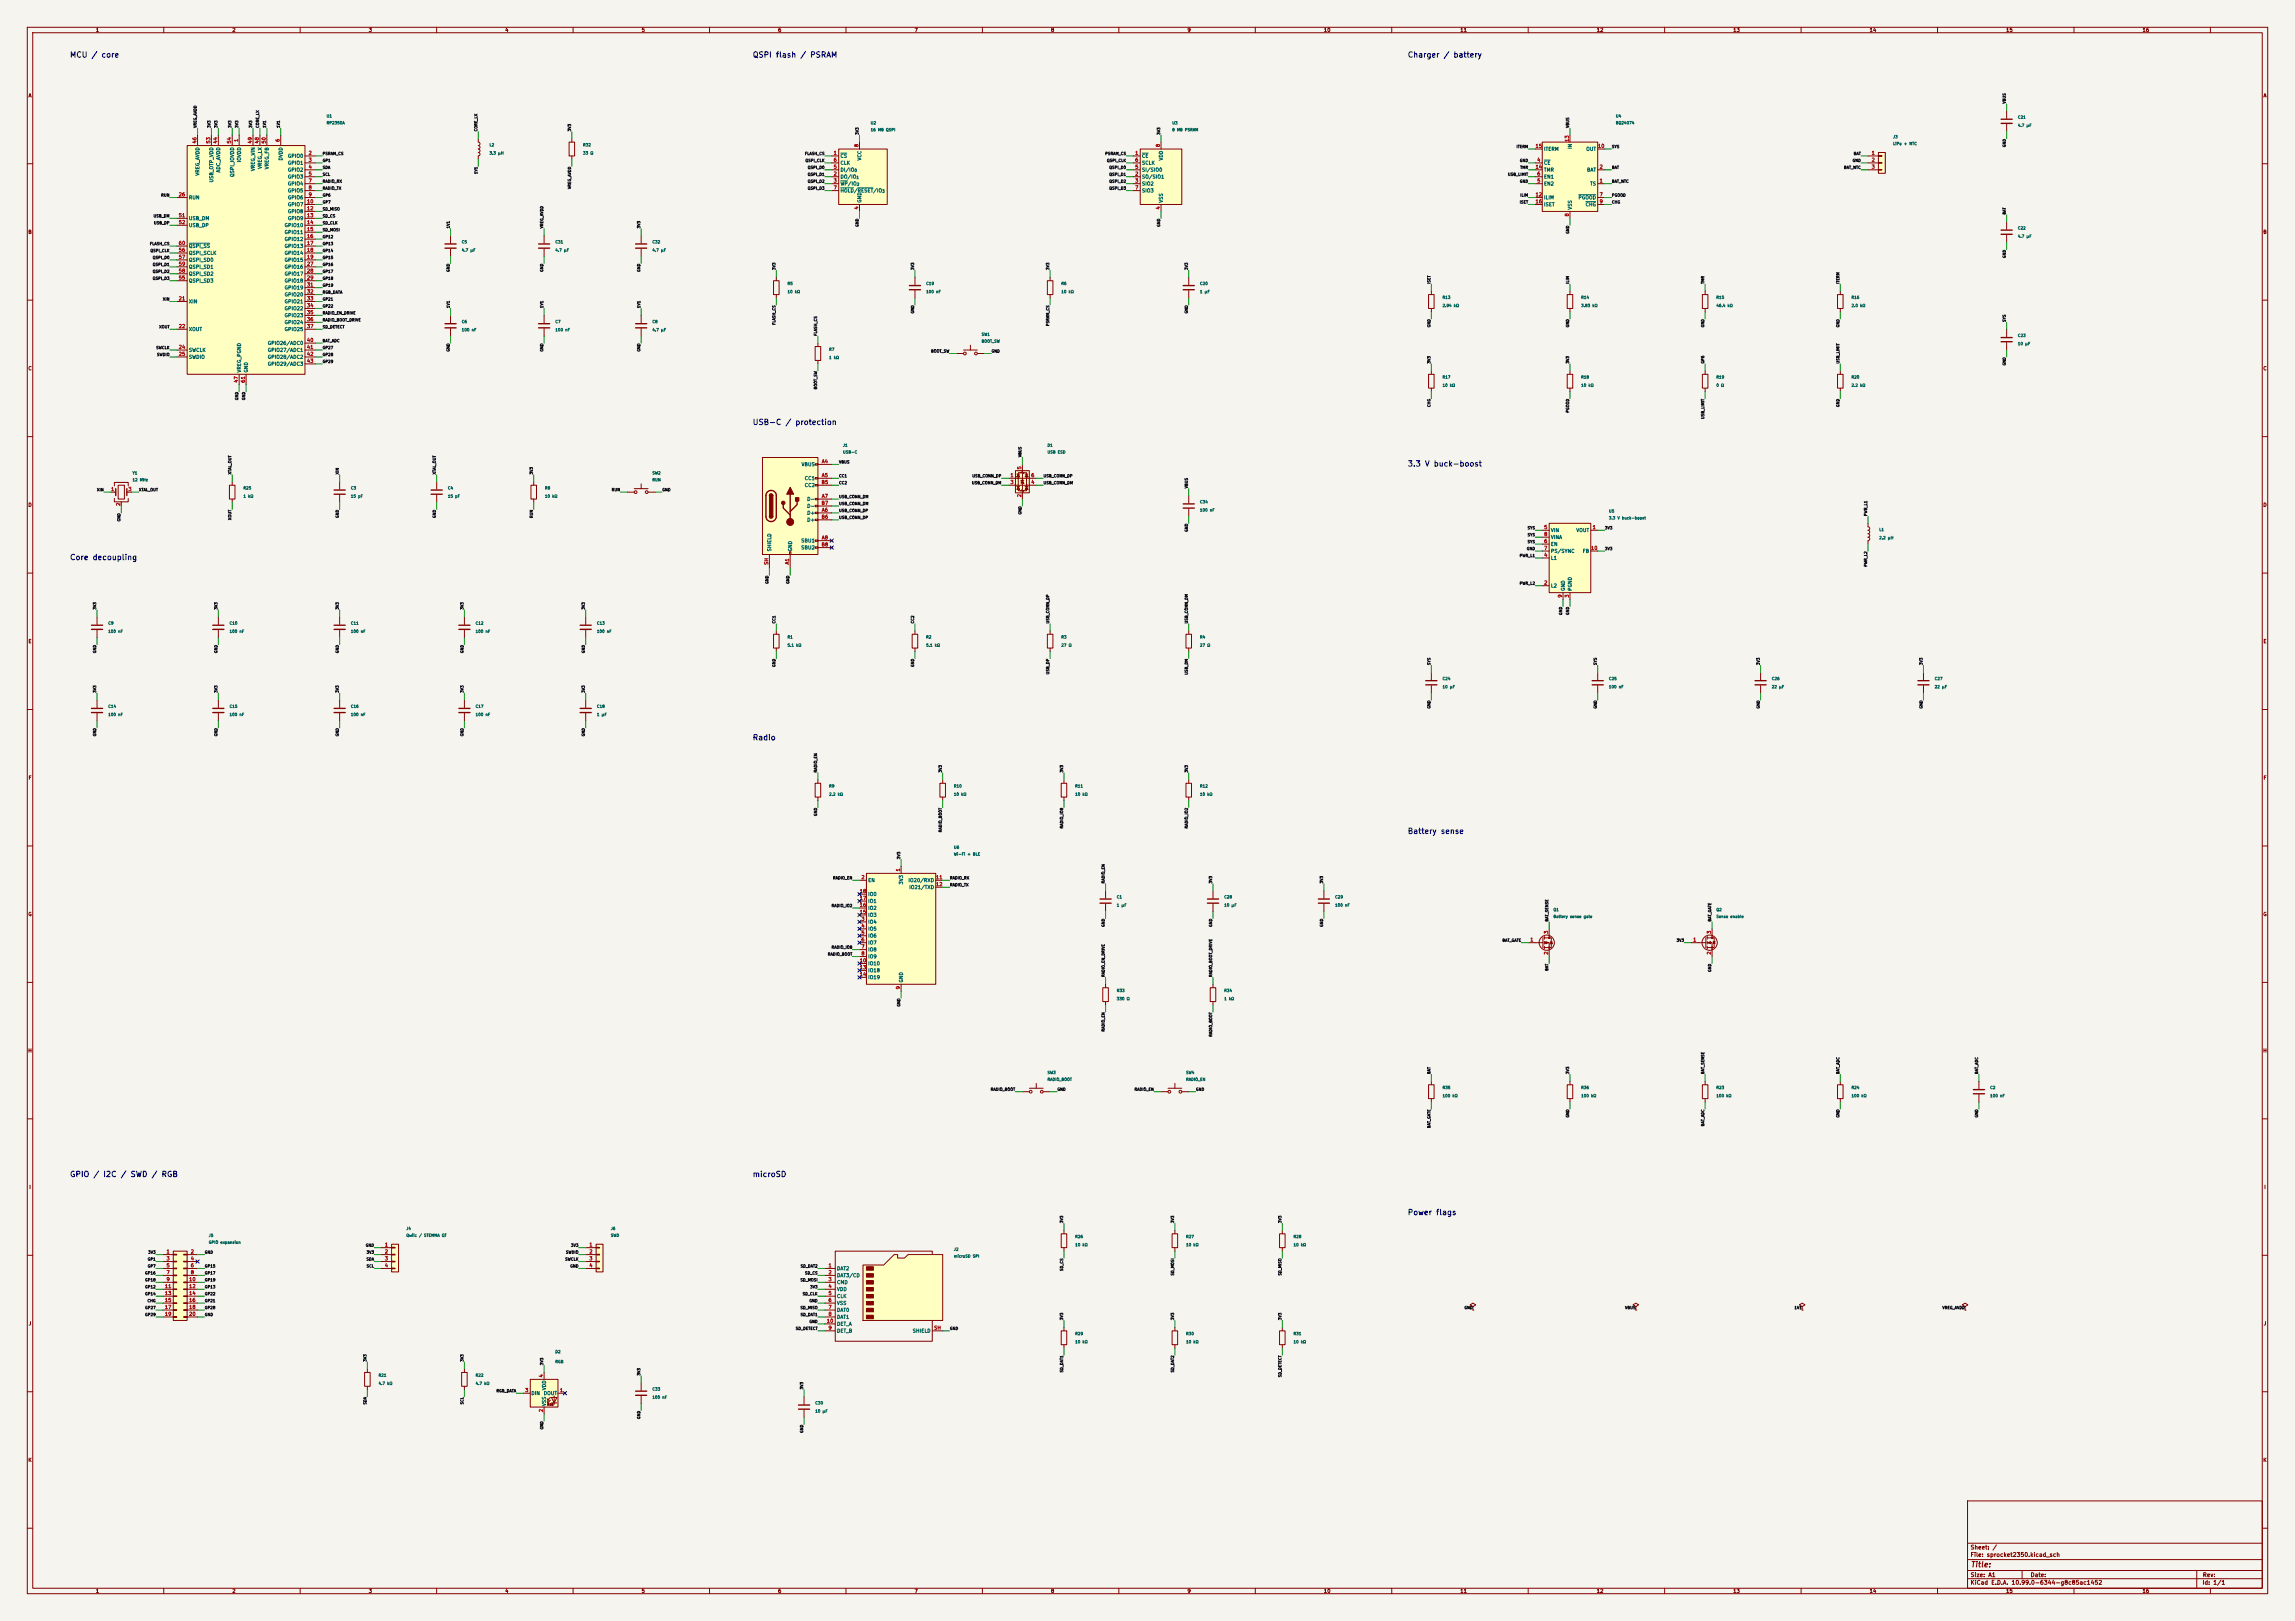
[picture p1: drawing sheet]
<svg xmlns="http://www.w3.org/2000/svg" width="841mm" height="594mm" viewBox="0 0 841 594" stroke-linecap="round" stroke-linejoin="round" font-family="sans-serif">
<defs><g id="words">
<g font-size="2" fill="#0000c2">
<text x="25.5" y="21.6">MCU / core</text>
<text x="275.7" y="21.6">QSPI flash / PSRAM</text>
<text x="515.7" y="21.6">Charger / battery</text>
<text x="275.7" y="156.2">USB-C / protection</text>
<text x="515.7" y="171.4">3.3 V buck-boost</text>
<text x="25.5" y="205.7">Core decoupling</text>
<text x="275.7" y="271.8">Radio</text>
<text x="515.7" y="306.1">Battery sense</text>
<text x="25.5" y="431.8">GPIO / I2C / SWD / RGB</text>
<text x="275.7" y="431.8">microSD</text>
<text x="515.7" y="445.8">Power flags</text>
</g>
<text font-size="2" fill="#840000" x="722" y="574.8">Title:</text>
<g font-size="1.5" fill="#840000">
<text x="721.9" y="568.1">Sheet: /</text>
<text x="721.9" y="570.8">File: sprocket2350.kicad_sch</text>
<text x="721.9" y="581">KiCad E.D.A. 10.99.0-6344-g8c85ac1452</text>
<text x="721.9" y="578.2">Size: A1</text>
<text x="743.9" y="578.2">Date:</text>
<text x="806.9" y="581">Id: 1/1</text>
<text x="807" y="578.2">Rev:</text>
</g>
<g font-size="1.3" fill="#840000">
<text x="35" y="12">1</text>
<text x="85" y="12">2</text>
<text x="135" y="12">3</text>
<text x="185" y="12">4</text>
<text x="235" y="12">5</text>
<text x="285" y="12">6</text>
<text x="335" y="12">7</text>
<text x="385" y="12">8</text>
<text x="435" y="12">9</text>
<text x="485" y="12">10</text>
<text x="535" y="12">11</text>
<text x="585" y="12">12</text>
<text x="635" y="12">13</text>
<text x="685" y="12">14</text>
<text x="735" y="12">15</text>
<text x="785" y="12">16</text>
<text x="10.3" y="36">A</text>
<text x="829.3" y="36">A</text>
<text x="10.2" y="86">B</text>
<text x="829.2" y="86">B</text>
<text x="10.2" y="136">C</text>
<text x="829.2" y="136">C</text>
<text x="10.2" y="186">D</text>
<text x="829.2" y="186">D</text>
<text x="10.3" y="236">E</text>
<text x="829.3" y="236">E</text>
<text x="10.3" y="286">F</text>
<text x="829.3" y="286">F</text>
<text x="10.2" y="336">G</text>
<text x="829.2" y="336">G</text>
<text x="10.2" y="386">H</text>
<text x="829.2" y="386">H</text>
<text x="10.6" y="436">I</text>
<text x="829.6" y="436">I</text>
<text x="10.4" y="486">J</text>
<text x="829.4" y="486">J</text>
<text x="10.2" y="536">K</text>
<text x="829.2" y="536">K</text>
<text x="35" y="584">1</text>
<text x="85" y="584">2</text>
<text x="135" y="584">3</text>
<text x="185" y="584">4</text>
<text x="235" y="584">5</text>
<text x="285" y="584">6</text>
<text x="335" y="584">7</text>
<text x="385" y="584">8</text>
<text x="435" y="584">9</text>
<text x="485" y="584">10</text>
<text x="535" y="584">11</text>
<text x="585" y="584">12</text>
<text x="635" y="584">13</text>
<text x="685" y="584">14</text>
<text x="735" y="584">15</text>
<text x="785" y="584">16</text>
</g>
<g font-size="1.3" fill="#a90000">
<text x="72.3" y="52.8" transform="rotate(-90 72.3 52.8)">46</text>
<text x="77.3" y="52.8" transform="rotate(-90 77.3 52.8)">53</text>
<text x="79.9" y="52.8" transform="rotate(-90 79.9 52.8)">44</text>
<text x="85" y="52.8" transform="rotate(-90 85 52.8)">54</text>
<text x="87.5" y="52.2" transform="rotate(-90 87.5 52.2)">1</text>
<text x="92.6" y="52.8" transform="rotate(-90 92.6 52.8)">49</text>
<text x="95.1" y="52.8" transform="rotate(-90 95.1 52.8)">48</text>
<text x="97.7" y="52.8" transform="rotate(-90 97.7 52.8)">50</text>
<text x="102.7" y="52.2" transform="rotate(-90 102.7 52.2)">6</text>
<text x="575.2" y="52.1" transform="rotate(-90 575.2 52.1)">13</text>
<text x="112.9" y="57">2</text>
<text x="112.9" y="59.6">3</text>
<text x="305.3" y="57">1</text>
<text x="305.3" y="59.6">6</text>
<text x="314.8" y="54.1" transform="rotate(-90 314.8 54.1)">8</text>
<text x="415.8" y="57">1</text>
<text x="415.8" y="59.6">6</text>
<text x="425.3" y="54.1" transform="rotate(-90 425.3 54.1)">8</text>
<text x="562.5" y="54.5">15</text>
<text x="563.1" y="59.6">4</text>
<text x="585.4" y="54.5">10</text>
<text x="685.7" y="57">1</text>
<text x="685.7" y="59.6">2</text>
<text x="112.9" y="62.1">4</text>
<text x="112.9" y="64.6">5</text>
<text x="305.3" y="64.6">2</text>
<text x="305.3" y="62.1">5</text>
<text x="415.8" y="64.6">2</text>
<text x="415.8" y="62.1">5</text>
<text x="562.5" y="62.1">14</text>
<text x="563.1" y="64.6">6</text>
<text x="586" y="62.1">2</text>
<text x="685.7" y="62.1">3</text>
<text x="112.9" y="67.2">7</text>
<text x="112.9" y="69.7">8</text>
<text x="305.3" y="67.2">3</text>
<text x="305.3" y="69.7">7</text>
<text x="415.8" y="67.2">3</text>
<text x="415.8" y="69.7">7</text>
<text x="563.1" y="67.2">5</text>
<text x="586" y="67.2">1</text>
<text x="65.3" y="72.3">26</text>
<text x="112.3" y="74.8">10</text>
<text x="112.3" y="77.3">12</text>
<text x="112.9" y="72.3">9</text>
<text x="314.8" y="76.9" transform="rotate(-90 314.8 76.9)">4</text>
<text x="425.3" y="76.9" transform="rotate(-90 425.3 76.9)">4</text>
<text x="562.5" y="72.3">12</text>
<text x="562.5" y="74.8">16</text>
<text x="586" y="72.3">7</text>
<text x="586" y="74.8">9</text>
<text x="65.3" y="79.9">51</text>
<text x="65.3" y="82.4">52</text>
<text x="112.3" y="79.9">13</text>
<text x="112.3" y="82.4">14</text>
<text x="575.2" y="79.5" transform="rotate(-90 575.2 79.5)">8</text>
<text x="112.3" y="85">15</text>
<text x="112.3" y="87.5">16</text>
<text x="65.3" y="92.6">56</text>
<text x="65.3" y="95.1">57</text>
<text x="65.3" y="90">60</text>
<text x="112.3" y="90">17</text>
<text x="112.3" y="92.6">18</text>
<text x="112.3" y="95.1">19</text>
<text x="65.3" y="100.2">58</text>
<text x="65.3" y="97.7">59</text>
<text x="112.3" y="97.7">27</text>
<text x="112.3" y="100.2">28</text>
<text x="65.3" y="102.7">55</text>
<text x="112.3" y="102.7">29</text>
<text x="112.3" y="105.3">31</text>
<text x="112.3" y="107.8">32</text>
<text x="65.3" y="110.4">21</text>
<text x="112.3" y="110.4">33</text>
<text x="112.3" y="112.9">34</text>
<text x="112.3" y="115.4">35</text>
<text x="112.3" y="118">36</text>
<text x="65.3" y="120.5">22</text>
<text x="112.3" y="120.5">37</text>
<text x="112.3" y="125.6">40</text>
<text x="65.3" y="128.1">24</text>
<text x="65.3" y="130.7">25</text>
<text x="112.3" y="128.1">41</text>
<text x="112.3" y="130.7">42</text>
<text x="112.3" y="133.2">43</text>
<text x="87.5" y="140.4" transform="rotate(-90 87.5 140.4)">47</text>
<text x="90" y="140.4" transform="rotate(-90 90 140.4)">61</text>
<text x="301" y="170">A4</text>
<text x="374.5" y="172.2" transform="rotate(-90 374.5 172.2)">5</text>
<text x="300.9" y="177.7">B5</text>
<text x="301" y="175.1">A5</text>
<text x="370.1" y="175.1">1</text>
<text x="370.1" y="177.7">3</text>
<text x="377.7" y="177.7">4</text>
<text x="377.7" y="175.1">6</text>
<text x="40.5" y="180.2">1</text>
<text x="44.3" y="185.5" transform="rotate(-90 44.3 185.5)">2</text>
<text x="46.9" y="180.2">3</text>
<text x="300.9" y="185.3">B7</text>
<text x="301" y="182.7">A7</text>
<text x="374.5" y="182.3" transform="rotate(-90 374.5 182.3)">2</text>
<text x="300.9" y="190.4">B6</text>
<text x="301" y="187.8">A6</text>
<text x="301" y="198">A8</text>
<text x="565.7" y="194.2">5</text>
<text x="565.7" y="196.7">8</text>
<text x="583.5" y="194.2">1</text>
<text x="300.9" y="200.5">B8</text>
<text x="565.7" y="199.3">6</text>
<text x="565.7" y="201.8">7</text>
<text x="582.9" y="201.8">10</text>
<text x="281.8" y="207.1" transform="rotate(-90 281.8 207.1)">SH</text>
<text x="289.4" y="207" transform="rotate(-90 289.4 207)">A1</text>
<text x="565.7" y="204.3">4</text>
<text x="565.7" y="214.5">2</text>
<text x="572.6" y="219.2" transform="rotate(-90 572.6 219.2)">9</text>
<text x="575.2" y="219.2" transform="rotate(-90 575.2 219.2)">3</text>
<text x="315.5" y="322.4">2</text>
<text x="330.1" y="319.5" transform="rotate(-90 330.1 319.5)">1</text>
<text x="342.8" y="322.4">11</text>
<text x="314.9" y="327.5">18</text>
<text x="342.8" y="325">12</text>
<text x="314.9" y="335.1">15</text>
<text x="314.9" y="332.6">16</text>
<text x="314.9" y="330.1">17</text>
<text x="315.5" y="337.7">3</text>
<text x="315.5" y="340.2">4</text>
<text x="315.5" y="342.8">5</text>
<text x="315.5" y="345.3">6</text>
<text x="315.5" y="347.8">7</text>
<text x="560.6" y="345.3">1</text>
<text x="567.6" y="342.4" transform="rotate(-90 567.6 342.4)">3</text>
<text x="620.3" y="345.3">1</text>
<text x="627.2" y="342.4" transform="rotate(-90 627.2 342.4)">3</text>
<text x="314.9" y="352.9">10</text>
<text x="315.5" y="350.4">8</text>
<text x="567.6" y="350" transform="rotate(-90 567.6 350)">2</text>
<text x="627.2" y="350" transform="rotate(-90 627.2 350)">2</text>
<text x="314.9" y="355.5">13</text>
<text x="314.9" y="358">14</text>
<text x="330.1" y="362.7" transform="rotate(-90 330.1 362.7)">9</text>
<text x="60.9" y="459.6">1</text>
<text x="69.8" y="459.6">2</text>
<text x="140.9" y="457.1">1</text>
<text x="140.9" y="459.6">2</text>
<text x="215.8" y="457.1">1</text>
<text x="215.8" y="459.6">2</text>
<text x="60.9" y="462.1">3</text>
<text x="60.9" y="464.7">5</text>
<text x="60.9" y="467.2">7</text>
<text x="69.8" y="462.1">4</text>
<text x="69.8" y="464.7">6</text>
<text x="69.8" y="467.2">8</text>
<text x="140.9" y="462.1">3</text>
<text x="140.9" y="464.7">4</text>
<text x="215.8" y="462.1">3</text>
<text x="215.8" y="464.7">4</text>
<text x="303.4" y="464.7">1</text>
<text x="303.4" y="467.2">2</text>
<text x="60.3" y="472.3">11</text>
<text x="60.9" y="469.8">9</text>
<text x="69.1" y="469.8">10</text>
<text x="69.1" y="472.3">12</text>
<text x="303.4" y="469.8">3</text>
<text x="303.4" y="472.3">4</text>
<text x="60.3" y="474.8">13</text>
<text x="60.3" y="477.4">15</text>
<text x="60.3" y="479.9">17</text>
<text x="69.1" y="474.8">14</text>
<text x="69.1" y="477.4">16</text>
<text x="69.1" y="479.9">18</text>
<text x="303.4" y="474.8">5</text>
<text x="303.4" y="477.4">6</text>
<text x="303.4" y="479.9">7</text>
<text x="60.3" y="482.5">19</text>
<text x="69.1" y="482.5">20</text>
<text x="302.8" y="485">10</text>
<text x="303.4" y="482.5">8</text>
<text x="303.4" y="487.5">9</text>
<text x="342.1" y="487.5">SH</text>
<text x="199.3" y="504.9" transform="rotate(-90 199.3 504.9)">4</text>
<text x="192.3" y="510.4">3</text>
<text x="205" y="510.4">1</text>
<text x="199.3" y="517.6" transform="rotate(-90 199.3 517.6)">2</text>
</g>
<g font-size="1.3" fill="#006464">
<text x="88.6" y="59.6" transform="rotate(-90 88.6 59.6)">IOVDD</text>
<text x="103.8" y="59" transform="rotate(-90 103.8 59)">DVDD</text>
<text x="105.3" y="58.1">GPIO0</text>
<text x="307.8" y="58.1">CS</text>
<text x="315.9" y="59" transform="rotate(-90 315.9 59)">VCC</text>
<text x="418.3" y="58.1">CE</text>
<text x="426.4" y="59" transform="rotate(-90 426.4 59)">VDD</text>
<text x="565.6" y="55.6">ITERM</text>
<text x="576.3" y="54.7" transform="rotate(-90 576.3 54.7)">IN</text>
<text x="581.1" y="55.6">OUT</text>
<text x="73.4" y="64.5" transform="rotate(-90 73.4 64.5)">VREG_AVDD</text>
<text x="81" y="63.4" transform="rotate(-90 81 63.4)">ADC_AVDD</text>
<text x="86.1" y="65" transform="rotate(-90 86.1 65)">QSPI_IOVDD</text>
<text x="93.7" y="62.8" transform="rotate(-90 93.7 62.8)">VREG_VIN</text>
<text x="96.2" y="62.1" transform="rotate(-90 96.2 62.1)">VREG_LX</text>
<text x="98.8" y="62.2" transform="rotate(-90 98.8 62.2)">VREG_FB</text>
<text x="105.3" y="60.7">GPIO1</text>
<text x="105.3" y="63.2">GPIO2</text>
<text x="105.3" y="65.7">GPIO3</text>
<text x="307.8" y="65.7">DO/IO</text>
<text x="307.8" y="63.2">DI/IO</text>
<text x="307.8" y="60.7">CLK</text>
<text x="418.3" y="65.7">SO/SIO1</text>
<text x="418.3" y="63.2">SI/SIO0</text>
<text x="418.3" y="60.7">SCLK</text>
<text x="565.6" y="60.7">CE</text>
<text x="565.6" y="65.7">EN1</text>
<text x="565.6" y="63.2">TMR</text>
<text x="581.4" y="63.2">BAT</text>
<text x="78.4" y="67" transform="rotate(-90 78.4 67)">USB_OTP_VDD</text>
<text x="105.3" y="68.3">GPIO4</text>
<text x="105.3" y="70.8">GPIO5</text>
<text x="307.8" y="68.3">WP/IO</text>
<text x="307.8" y="70.8">HOLD/RESET/IO</text>
<text x="418.3" y="68.3">SIO2</text>
<text x="418.3" y="70.8">SIO3</text>
<text x="565.6" y="68.3">EN2</text>
<text x="582.6" y="68.3">TS</text>
<text x="69.1" y="73.4">RUN</text>
<text x="105.3" y="73.4">GPIO6</text>
<text x="105.3" y="75.9">GPIO7</text>
<text x="315.9" y="74.4" transform="rotate(-90 315.9 74.4)">GND</text>
<text x="426.4" y="74.4" transform="rotate(-90 426.4 74.4)">VSS</text>
<text x="565.6" y="73.4">ILIM</text>
<text x="565.6" y="75.9">ISET</text>
<text x="576.3" y="77" transform="rotate(-90 576.3 77)">VSS</text>
<text x="578.3" y="73.4">PGOOD</text>
<text x="580.9" y="75.9">CHG</text>
<text x="69.1" y="81">USB_DM</text>
<text x="69.1" y="83.5">USB_DP</text>
<text x="104.1" y="83.5">GPIO10</text>
<text x="105.3" y="78.4">GPIO8</text>
<text x="105.3" y="81">GPIO9</text>
<text x="104.1" y="86.1">GPIO11</text>
<text x="104.1" y="88.6">GPIO12</text>
<text x="69.1" y="93.7">QSPI_SCLK</text>
<text x="69.1" y="91.1">QSPI_SS</text>
<text x="104.1" y="91.1">GPIO13</text>
<text x="104.1" y="93.7">GPIO14</text>
<text x="69.1" y="96.2">QSPI_SD0</text>
<text x="69.1" y="101.3">QSPI_SD2</text>
<text x="69.1" y="98.8">QSPI_SD1</text>
<text x="104.1" y="96.2">GPIO15</text>
<text x="104.1" y="98.8">GPIO16</text>
<text x="104.1" y="101.3">GPIO17</text>
<text x="69.1" y="103.8">QSPI_SD3</text>
<text x="104.1" y="103.8">GPIO18</text>
<text x="104.1" y="106.4">GPIO19</text>
<text x="69.1" y="111.5">XIN</text>
<text x="104.1" y="108.9">GPIO20</text>
<text x="104.1" y="111.5">GPIO21</text>
<text x="104.1" y="114">GPIO22</text>
<text x="104.1" y="116.5">GPIO23</text>
<text x="104.1" y="119.1">GPIO24</text>
<text x="69.1" y="121.6">XOUT</text>
<text x="104.1" y="121.6">GPIO25</text>
<text x="69.1" y="129.2">SWCLK</text>
<text x="69.1" y="131.8">SWDIO</text>
<text x="98" y="126.7">GPIO26/ADC0</text>
<text x="98" y="129.2">GPIO27/ADC1</text>
<text x="98" y="131.8">GPIO28/ADC2</text>
<text x="88.6" y="136.7" transform="rotate(-90 88.6 136.7)">VREG_PGND</text>
<text x="91.1" y="136.7" transform="rotate(-90 91.1 136.7)">GND</text>
<text x="98" y="134.3">GPIO29/ADC3</text>
<text x="293.6" y="171.1">VBUS</text>
<text x="294.7" y="176.2">CC1</text>
<text x="294.7" y="178.8">CC2</text>
<text x="295.6" y="183.8">D-</text>
<text x="295.6" y="188.9">D+</text>
<text x="295.6" y="191.5">D+</text>
<text x="295.6" y="186.4">D-</text>
<text x="568.2" y="195.3">VIN</text>
<text x="568.2" y="197.8">VINA</text>
<text x="577.5" y="195.3">VOUT</text>
<text x="282.9" y="202.2" transform="rotate(-90 282.9 202.2)">SHIELD</text>
<text x="290.5" y="202.2" transform="rotate(-90 290.5 202.2)">GND</text>
<text x="293.5" y="199.1">SBU1</text>
<text x="293.5" y="201.6">SBU2</text>
<text x="568.2" y="200.4">EN</text>
<text x="568.2" y="202.9">PS/SYNC</text>
<text x="579.8" y="202.9">FB</text>
<text x="568.2" y="205.4">L1</text>
<text x="568.2" y="215.6">L2</text>
<text x="573.7" y="216.7" transform="rotate(-90 573.7 216.7)">GND</text>
<text x="576.3" y="216.7" transform="rotate(-90 576.3 216.7)">PGND</text>
<text x="318" y="323.5">EN</text>
<text x="332.7" y="323.5">IO20/RXD</text>
<text x="318" y="328.6">IO0</text>
<text x="331.2" y="324.3" transform="rotate(-90 331.2 324.3)">3V3</text>
<text x="333" y="326.1">IO21/TXD</text>
<text x="318" y="333.7">IO2</text>
<text x="318" y="331.2">IO1</text>
<text x="318" y="338.8">IO4</text>
<text x="318" y="341.3">IO5</text>
<text x="318" y="336.2">IO3</text>
<text x="318" y="343.9">IO6</text>
<text x="318" y="346.4">IO7</text>
<text x="318" y="348.9">IO8</text>
<text x="318" y="351.5">IO9</text>
<text x="318" y="354">IO10</text>
<text x="318" y="356.6">IO18</text>
<text x="318" y="359.1">IO19</text>
<text x="331.2" y="360.2" transform="rotate(-90 331.2 360.2)">GND</text>
<text x="306.6" y="465.8">DAT2</text>
<text x="306.6" y="468.3">DAT3/CD</text>
<text x="306.6" y="470.9">CMD</text>
<text x="306.6" y="473.4">VDD</text>
<text x="306.6" y="475.9">CLK</text>
<text x="306.6" y="478.5">VSS</text>
<text x="306.6" y="481">DAT0</text>
<text x="306.6" y="483.6">DAT1</text>
<text x="306.6" y="488.6">DET_B</text>
<text x="306.6" y="486.1">DET_A</text>
<text x="334.3" y="488.6">SHIELD</text>
<text x="200.4" y="509.6" transform="rotate(-90 200.4 509.6)">VDD</text>
<text x="194.5" y="511.5">DIN</text>
<text x="199.1" y="511.5">DOUT</text>
<text x="200.4" y="515.4" transform="rotate(-90 200.4 515.4)">VSS</text>
</g>
<g font-size="1" fill="#0f0f0f">
<text x="735.2" y="38.1" transform="rotate(-90 735.2 38.1)">VBUS</text>
<text x="72.3" y="47" transform="rotate(-90 72.3 47)">VREG_AVDD</text>
<text x="77.4" y="47" transform="rotate(-90 77.4 47)">3V3</text>
<text x="79.9" y="47" transform="rotate(-90 79.9 47)">3V3</text>
<text x="85" y="47" transform="rotate(-90 85 47)">3V3</text>
<text x="87.5" y="47" transform="rotate(-90 87.5 47)">3V3</text>
<text x="92.6" y="47" transform="rotate(-90 92.6 47)">3V3</text>
<text x="95.1" y="47" transform="rotate(-90 95.1 47)">CORE_LX</text>
<text x="97.7" y="47" transform="rotate(-90 97.7 47)">1V1</text>
<text x="102.8" y="47" transform="rotate(-90 102.8 47)">1V1</text>
<text x="575.2" y="47" transform="rotate(-90 575.2 47)">VBUS</text>
<text x="175.2" y="48.3" transform="rotate(-90 175.2 48.3)">CORE_LX</text>
<text x="209.4" y="48.3" transform="rotate(-90 209.4 48.3)">3V3</text>
<text x="314.9" y="49.5" transform="rotate(-90 314.9 49.5)">3V3</text>
<text x="425.3" y="49.5" transform="rotate(-90 425.3 49.5)">3V3</text>
<text x="118.1" y="57">PSRAM_CS</text>
<text x="118.1" y="59.6">GP1</text>
<text x="294.8" y="57">FLASH_CS</text>
<text x="295" y="59.6">QSPI_CLK</text>
<text x="404.9" y="57">PSRAM_CS</text>
<text x="405.5" y="59.6">QSPI_CLK</text>
<text x="555.6" y="54.5">ITERM</text>
<text x="556.8" y="59.6">GND</text>
<text x="590.6" y="54.5">SYS</text>
<text x="678.7" y="59.6">GND</text>
<text x="679.2" y="57">BAT</text>
<text x="735.2" y="54" transform="rotate(-90 735.2 54)">GND</text>
<text x="118.1" y="64.7">SCL</text>
<text x="118.1" y="62.1">SDA</text>
<text x="175.2" y="63.9" transform="rotate(-90 175.2 63.9)">1V1</text>
<text x="295.9" y="64.7">QSPI_D1</text>
<text x="295.9" y="62.1">QSPI_D0</text>
<text x="406.4" y="62.1">QSPI_D0</text>
<text x="406.4" y="64.7">QSPI_D1</text>
<text x="552.4" y="64.7">USB_LIMIT</text>
<text x="557" y="62.1">TMR</text>
<text x="590.6" y="62.1">BAT</text>
<text x="675.6" y="62.1">BAT_NTC</text>
<text x="118.1" y="69.7">RADIO_TX</text>
<text x="118.1" y="67.2">RADIO_RX</text>
<text x="209.4" y="69.4" transform="rotate(-90 209.4 69.4)">VREG_AVDD</text>
<text x="295.9" y="69.7">QSPI_D3</text>
<text x="295.9" y="67.2">QSPI_D2</text>
<text x="406.4" y="69.7">QSPI_D3</text>
<text x="406.4" y="67.2">QSPI_D2</text>
<text x="556.8" y="67.2">GND</text>
<text x="590.6" y="67.2">BAT_NTC</text>
<text x="58.9" y="72.3">RUN</text>
<text x="118.1" y="77.4">SD_MISO</text>
<text x="118.1" y="74.8">GP7</text>
<text x="118.1" y="72.3">GP6</text>
<text x="556.8" y="74.8">ISET</text>
<text x="557" y="72.3">ILIM</text>
<text x="590.6" y="74.8">CHG</text>
<text x="590.6" y="72.3">PGOOD</text>
<text x="56.1" y="79.9">USB_DM</text>
<text x="56.3" y="82.4">USB_DP</text>
<text x="118.1" y="79.9">SD_CS</text>
<text x="118.1" y="82.4">SD_CLK</text>
<text x="165" y="83.8" transform="rotate(-90 165 83.8)">1V1</text>
<text x="199.3" y="83.8" transform="rotate(-90 199.3 83.8)">VREG_AVDD</text>
<text x="234.8" y="83.8" transform="rotate(-90 234.8 83.8)">3V3</text>
<text x="314.9" y="83.3" transform="rotate(-90 314.9 83.3)">GND</text>
<text x="425.3" y="83.3" transform="rotate(-90 425.3 83.3)">GND</text>
<text x="735.2" y="78.7" transform="rotate(-90 735.2 78.7)">BAT</text>
<text x="118.1" y="85">SD_MOSI</text>
<text x="118.1" y="87.5">GP12</text>
<text x="575.2" y="85.8" transform="rotate(-90 575.2 85.8)">GND</text>
<text x="54.8" y="90.1">FLASH_CS</text>
<text x="55" y="92.6">QSPI_CLK</text>
<text x="55.8" y="95.1">QSPI_D0</text>
<text x="118.1" y="92.6">GP14</text>
<text x="118.1" y="90.1">GP13</text>
<text x="118.1" y="95.1">GP15</text>
<text x="735.2" y="94.7" transform="rotate(-90 735.2 94.7)">GND</text>
<text x="55.8" y="100.2">QSPI_D2</text>
<text x="55.8" y="97.7">QSPI_D1</text>
<text x="118.1" y="97.7">GP16</text>
<text x="118.1" y="100.2">GP17</text>
<text x="165" y="99.8" transform="rotate(-90 165 99.8)">GND</text>
<text x="199.3" y="99.8" transform="rotate(-90 199.3 99.8)">GND</text>
<text x="234.8" y="99.8" transform="rotate(-90 234.8 99.8)">GND</text>
<text x="284.4" y="99.1" transform="rotate(-90 284.4 99.1)">3V3</text>
<text x="335.2" y="99.1" transform="rotate(-90 335.2 99.1)">3V3</text>
<text x="384.7" y="99.1" transform="rotate(-90 384.7 99.1)">3V3</text>
<text x="435.5" y="99.1" transform="rotate(-90 435.5 99.1)">3V3</text>
<text x="55.8" y="102.8">QSPI_D3</text>
<text x="118.1" y="107.8">RGB_DATA</text>
<text x="118.1" y="102.8">GP18</text>
<text x="118.1" y="105.3">GP19</text>
<text x="524.4" y="104.1" transform="rotate(-90 524.4 104.1)">ISET</text>
<text x="575.2" y="104.1" transform="rotate(-90 575.2 104.1)">ILIM</text>
<text x="624.7" y="104.1" transform="rotate(-90 624.7 104.1)">TMR</text>
<text x="674.3" y="104.1" transform="rotate(-90 674.3 104.1)">ITERM</text>
<text x="59.6" y="110.4">XIN</text>
<text x="118.1" y="110.4">GP21</text>
<text x="118.1" y="112.9">GP22</text>
<text x="165" y="113" transform="rotate(-90 165 113)">1V1</text>
<text x="199.3" y="113" transform="rotate(-90 199.3 113)">1V1</text>
<text x="234.8" y="113" transform="rotate(-90 234.8 113)">1V1</text>
<text x="118.1" y="115.5">RADIO_EN_DRIVE</text>
<text x="118.1" y="118">RADIO_BOOT_DRIVE</text>
<text x="284.4" y="119.2" transform="rotate(-90 284.4 119.2)">FLASH_CS</text>
<text x="335.2" y="115" transform="rotate(-90 335.2 115)">GND</text>
<text x="384.7" y="119.6" transform="rotate(-90 384.7 119.6)">PSRAM_CS</text>
<text x="435.5" y="115" transform="rotate(-90 435.5 115)">GND</text>
<text x="735.2" y="118.1" transform="rotate(-90 735.2 118.1)">SYS</text>
<text x="58.2" y="120.5">XOUT</text>
<text x="118.1" y="120.5">SD_DETECT</text>
<text x="118.1" y="125.6">BAT_ADC</text>
<text x="299.6" y="123.2" transform="rotate(-90 299.6 123.2)">FLASH_CS</text>
<text x="524.4" y="120.1" transform="rotate(-90 524.4 120.1)">GND</text>
<text x="575.2" y="120.1" transform="rotate(-90 575.2 120.1)">GND</text>
<text x="624.7" y="120.1" transform="rotate(-90 624.7 120.1)">GND</text>
<text x="674.3" y="120.1" transform="rotate(-90 674.3 120.1)">GND</text>
<text x="57.1" y="128.2">SWCLK</text>
<text x="57.4" y="130.7">SWDIO</text>
<text x="118.1" y="128.2">GP27</text>
<text x="118.1" y="130.7">GP28</text>
<text x="165" y="129" transform="rotate(-90 165 129)">GND</text>
<text x="199.3" y="129" transform="rotate(-90 199.3 129)">GND</text>
<text x="234.8" y="129" transform="rotate(-90 234.8 129)">GND</text>
<text x="341.1" y="129.4">BOOT_SW</text>
<text x="363.2" y="129.4">GND</text>
<text x="118.1" y="133.2">GP29</text>
<text x="524.4" y="133.3" transform="rotate(-90 524.4 133.3)">3V3</text>
<text x="575.2" y="133.3" transform="rotate(-90 575.2 133.3)">3V3</text>
<text x="624.7" y="133.3" transform="rotate(-90 624.7 133.3)">GP6</text>
<text x="674.3" y="133.3" transform="rotate(-90 674.3 133.3)">USB_LIMIT</text>
<text x="735.2" y="134.1" transform="rotate(-90 735.2 134.1)">GND</text>
<text x="299.6" y="142.8" transform="rotate(-90 299.6 142.8)">BOOT_SW</text>
<text x="87.5" y="146.8" transform="rotate(-90 87.5 146.8)">GND</text>
<text x="90.1" y="146.8" transform="rotate(-90 90.1 146.8)">GND</text>
<text x="524.4" y="149.3" transform="rotate(-90 524.4 149.3)">CHG</text>
<text x="674.3" y="149.3" transform="rotate(-90 674.3 149.3)">GND</text>
<text x="575.2" y="151.3" transform="rotate(-90 575.2 151.3)">PGOOD</text>
<text x="624.7" y="153.7" transform="rotate(-90 624.7 153.7)">USB_LIMIT</text>
<text x="374.5" y="167.6" transform="rotate(-90 374.5 167.6)">VBUS</text>
<text x="85" y="174" transform="rotate(-90 85 174)">XTAL_OUT</text>
<text x="124.4" y="174" transform="rotate(-90 124.4 174)">XIN</text>
<text x="159.9" y="174" transform="rotate(-90 159.9 174)">XTAL_OUT</text>
<text x="195.5" y="174" transform="rotate(-90 195.5 174)">3V3</text>
<text x="307.3" y="170.1">VBUS</text>
<text x="307.3" y="175.2">CC1</text>
<text x="307.3" y="177.7">CC2</text>
<text x="356" y="177.7">USB_CONN_DM</text>
<text x="356.2" y="175.2">USB_CONN_DP</text>
<text x="382.3" y="177.7">USB_CONN_DM</text>
<text x="382.3" y="175.2">USB_CONN_DP</text>
<text x="435.5" y="179.1" transform="rotate(-90 435.5 179.1)">VBUS</text>
<text x="35.4" y="180.2">XIN</text>
<text x="50.8" y="180.2">XTAL_OUT</text>
<text x="224" y="180.2">RUN</text>
<text x="242.6" y="180.2">GND</text>
<text x="307.3" y="182.8">USB_CONN_DM</text>
<text x="307.3" y="185.3">USB_CONN_DM</text>
<text x="44.3" y="191.2" transform="rotate(-90 44.3 191.2)">GND</text>
<text x="85" y="190.7" transform="rotate(-90 85 190.7)">XOUT</text>
<text x="124.4" y="189.9" transform="rotate(-90 124.4 189.9)">GND</text>
<text x="159.9" y="189.9" transform="rotate(-90 159.9 189.9)">GND</text>
<text x="195.5" y="190" transform="rotate(-90 195.5 190)">RUN</text>
<text x="307.3" y="190.4">USB_CONN_DP</text>
<text x="307.3" y="187.9">USB_CONN_DP</text>
<text x="374.5" y="188.7" transform="rotate(-90 374.5 188.7)">GND</text>
<text x="684.4" y="189.2" transform="rotate(-90 684.4 189.2)">PWR_L1</text>
<text x="435.5" y="195" transform="rotate(-90 435.5 195)">GND</text>
<text x="559.6" y="194.2">SYS</text>
<text x="559.6" y="196.7">SYS</text>
<text x="588" y="194.2">3V3</text>
<text x="559.4" y="201.8">GND</text>
<text x="559.6" y="199.3">SYS</text>
<text x="588" y="201.8">3V3</text>
<text x="556.7" y="204.4">PWR_L1</text>
<text x="684.4" y="207.8" transform="rotate(-90 684.4 207.8)">PWR_L2</text>
<text x="281.8" y="214.1" transform="rotate(-90 281.8 214.1)">GND</text>
<text x="289.5" y="214.1" transform="rotate(-90 289.5 214.1)">GND</text>
<text x="556.7" y="214.5">PWR_L2</text>
<text x="35.5" y="223.5" transform="rotate(-90 35.5 223.5)">3V3</text>
<text x="79.9" y="223.5" transform="rotate(-90 79.9 223.5)">3V3</text>
<text x="124.4" y="223.5" transform="rotate(-90 124.4 223.5)">3V3</text>
<text x="170.1" y="223.5" transform="rotate(-90 170.1 223.5)">3V3</text>
<text x="214.5" y="223.5" transform="rotate(-90 214.5 223.5)">3V3</text>
<text x="572.7" y="225.5" transform="rotate(-90 572.7 225.5)">GND</text>
<text x="575.2" y="225.5" transform="rotate(-90 575.2 225.5)">GND</text>
<text x="284.4" y="228.6" transform="rotate(-90 284.4 228.6)">CC1</text>
<text x="335.2" y="228.6" transform="rotate(-90 335.2 228.6)">CC2</text>
<text x="384.7" y="228.6" transform="rotate(-90 384.7 228.6)">USB_CONN_DP</text>
<text x="435.5" y="228.6" transform="rotate(-90 435.5 228.6)">USB_CONN_DM</text>
<text x="35.5" y="239.5" transform="rotate(-90 35.5 239.5)">GND</text>
<text x="79.9" y="239.5" transform="rotate(-90 79.9 239.5)">GND</text>
<text x="124.4" y="239.5" transform="rotate(-90 124.4 239.5)">GND</text>
<text x="170.1" y="239.5" transform="rotate(-90 170.1 239.5)">GND</text>
<text x="214.5" y="239.5" transform="rotate(-90 214.5 239.5)">GND</text>
<text x="284.4" y="244.5" transform="rotate(-90 284.4 244.5)">GND</text>
<text x="335.2" y="244.5" transform="rotate(-90 335.2 244.5)">GND</text>
<text x="524.4" y="243.8" transform="rotate(-90 524.4 243.8)">SYS</text>
<text x="585.4" y="243.8" transform="rotate(-90 585.4 243.8)">SYS</text>
<text x="645.1" y="243.8" transform="rotate(-90 645.1 243.8)">3V3</text>
<text x="704.7" y="243.8" transform="rotate(-90 704.7 243.8)">3V3</text>
<text x="384.7" y="247.3" transform="rotate(-90 384.7 247.3)">USB_DP</text>
<text x="435.5" y="247.4" transform="rotate(-90 435.5 247.4)">USB_DM</text>
<text x="35.5" y="254" transform="rotate(-90 35.5 254)">3V3</text>
<text x="79.9" y="254" transform="rotate(-90 79.9 254)">3V3</text>
<text x="124.4" y="254" transform="rotate(-90 124.4 254)">3V3</text>
<text x="170.1" y="254" transform="rotate(-90 170.1 254)">3V3</text>
<text x="214.5" y="254" transform="rotate(-90 214.5 254)">3V3</text>
<text x="524.4" y="259.8" transform="rotate(-90 524.4 259.8)">GND</text>
<text x="585.4" y="259.8" transform="rotate(-90 585.4 259.8)">GND</text>
<text x="645.1" y="259.8" transform="rotate(-90 645.1 259.8)">GND</text>
<text x="704.7" y="259.8" transform="rotate(-90 704.7 259.8)">GND</text>
<text x="35.5" y="269.9" transform="rotate(-90 35.5 269.9)">GND</text>
<text x="79.9" y="269.9" transform="rotate(-90 79.9 269.9)">GND</text>
<text x="124.4" y="269.9" transform="rotate(-90 124.4 269.9)">GND</text>
<text x="170.1" y="269.9" transform="rotate(-90 170.1 269.9)">GND</text>
<text x="214.5" y="269.9" transform="rotate(-90 214.5 269.9)">GND</text>
<text x="299.6" y="283.2" transform="rotate(-90 299.6 283.2)">RADIO_EN</text>
<text x="345.3" y="283.2" transform="rotate(-90 345.3 283.2)">3V3</text>
<text x="389.8" y="283.2" transform="rotate(-90 389.8 283.2)">3V3</text>
<text x="435.5" y="283.2" transform="rotate(-90 435.5 283.2)">3V3</text>
<text x="299.6" y="299.2" transform="rotate(-90 299.6 299.2)">GND</text>
<text x="345.3" y="305.1" transform="rotate(-90 345.3 305.1)">RADIO_BOOT</text>
<text x="389.8" y="303.7" transform="rotate(-90 389.8 303.7)">RADIO_IO8</text>
<text x="435.5" y="303.7" transform="rotate(-90 435.5 303.7)">RADIO_IO2</text>
<text x="330.1" y="315" transform="rotate(-90 330.1 315)">3V3</text>
<text x="305.1" y="322.5">RADIO_EN</text>
<text x="348" y="322.5">RADIO_RX</text>
<text x="405" y="323.8" transform="rotate(-90 405 323.8)">RADIO_EN</text>
<text x="444.4" y="323.8" transform="rotate(-90 444.4 323.8)">3V3</text>
<text x="485" y="323.8" transform="rotate(-90 485 323.8)">3V3</text>
<text x="348" y="325">RADIO_TX</text>
<text x="304.6" y="332.6">RADIO_IO2</text>
<text x="405" y="339.8" transform="rotate(-90 405 339.8)">GND</text>
<text x="444.4" y="339.8" transform="rotate(-90 444.4 339.8)">GND</text>
<text x="485" y="339.8" transform="rotate(-90 485 339.8)">GND</text>
<text x="567.6" y="337.8" transform="rotate(-90 567.6 337.8)">BAT_SENSE</text>
<text x="627.3" y="337.8" transform="rotate(-90 627.3 337.8)">BAT_GATE</text>
<text x="304.6" y="347.9">RADIO_IO8</text>
<text x="550.4" y="345.3">BAT_GATE</text>
<text x="614.3" y="345.3">3V3</text>
<text x="303.2" y="350.4">RADIO_BOOT</text>
<text x="405" y="358.1" transform="rotate(-90 405 358.1)">RADIO_EN_DRIVE</text>
<text x="444.4" y="358.1" transform="rotate(-90 444.4 358.1)">RADIO_BOOT_DRIVE</text>
<text x="567.6" y="355.9" transform="rotate(-90 567.6 355.9)">BAT</text>
<text x="627.3" y="356.3" transform="rotate(-90 627.3 356.3)">GND</text>
<text x="330.1" y="369" transform="rotate(-90 330.1 369)">GND</text>
<text x="405" y="378.1" transform="rotate(-90 405 378.1)">RADIO_EN</text>
<text x="444.4" y="380" transform="rotate(-90 444.4 380)">RADIO_BOOT</text>
<text x="524.4" y="393.7" transform="rotate(-90 524.4 393.7)">BAT</text>
<text x="575.2" y="393.7" transform="rotate(-90 575.2 393.7)">3V3</text>
<text x="624.7" y="393.7" transform="rotate(-90 624.7 393.7)">BAT_SENSE</text>
<text x="674.3" y="393.7" transform="rotate(-90 674.3 393.7)">BAT_ADC</text>
<text x="725.1" y="393.7" transform="rotate(-90 725.1 393.7)">BAT_ADC</text>
<text x="362.9" y="399.9">RADIO_BOOT</text>
<text x="387.4" y="399.9">GND</text>
<text x="415.6" y="399.9">RADIO_EN</text>
<text x="438.2" y="399.9">GND</text>
<text x="524.4" y="413.5" transform="rotate(-90 524.4 413.5)">BAT_GATE</text>
<text x="575.2" y="409.6" transform="rotate(-90 575.2 409.6)">GND</text>
<text x="624.7" y="412.8" transform="rotate(-90 624.7 412.8)">BAT_ADC</text>
<text x="674.3" y="409.6" transform="rotate(-90 674.3 409.6)">GND</text>
<text x="725.1" y="409.6" transform="rotate(-90 725.1 409.6)">GND</text>
<text x="389.8" y="448.3" transform="rotate(-90 389.8 448.3)">3V3</text>
<text x="430.4" y="448.3" transform="rotate(-90 430.4 448.3)">3V3</text>
<text x="469.8" y="448.3" transform="rotate(-90 469.8 448.3)">3V3</text>
<text x="54.2" y="459.6">3V3</text>
<text x="74.9" y="459.6">GND</text>
<text x="133.9" y="457.1">GND</text>
<text x="134.2" y="459.6">3V3</text>
<text x="207.3" y="459.6">SWDIO</text>
<text x="209.1" y="457.1">3V3</text>
<text x="53" y="467.3">GP16</text>
<text x="54" y="464.7">GP7</text>
<text x="54" y="462.2">GP1</text>
<text x="74.9" y="464.7">GP15</text>
<text x="74.9" y="467.3">GP17</text>
<text x="134.2" y="462.2">SDA</text>
<text x="134.2" y="464.7">SCL</text>
<text x="207" y="462.2">SWCLK</text>
<text x="208.8" y="464.7">GND</text>
<text x="293.2" y="464.7">SD_DAT2</text>
<text x="294.9" y="467.3">SD_CS</text>
<text x="389.8" y="465.9" transform="rotate(-90 389.8 465.9)">SD_CS</text>
<text x="430.4" y="467.5" transform="rotate(-90 430.4 467.5)">SD_MOSI</text>
<text x="469.8" y="467.5" transform="rotate(-90 469.8 467.5)">SD_MISO</text>
<text x="53" y="472.3">GP12</text>
<text x="53" y="469.8">GP18</text>
<text x="74.9" y="469.8">GP19</text>
<text x="74.9" y="472.3">GP13</text>
<text x="293.2" y="469.8">SD_MOSI</text>
<text x="296.8" y="472.3">3V3</text>
<text x="53" y="480">GP27</text>
<text x="53" y="474.9">GP14</text>
<text x="53.9" y="477.4">CHG</text>
<text x="74.9" y="480">GP28</text>
<text x="74.9" y="474.9">GP22</text>
<text x="74.9" y="477.4">GP21</text>
<text x="293.2" y="480">SD_MISO</text>
<text x="294" y="474.9">SD_CLK</text>
<text x="296.5" y="477.4">GND</text>
<text x="536.5" y="480">GND</text>
<text x="595.4" y="480">VBUS</text>
<text x="657.4" y="480">1V1</text>
<text x="711.7" y="480">VREG_AVDD</text>
<text x="53" y="482.5">GP29</text>
<text x="74.9" y="482.5">GND</text>
<text x="293.2" y="482.5">SD_DAT1</text>
<text x="296.5" y="485">GND</text>
<text x="389.8" y="483.9" transform="rotate(-90 389.8 483.9)">3V3</text>
<text x="430.4" y="483.9" transform="rotate(-90 430.4 483.9)">3V3</text>
<text x="469.8" y="483.9" transform="rotate(-90 469.8 483.9)">3V3</text>
<text x="291.5" y="487.6">SD_DETECT</text>
<text x="348" y="487.6">GND</text>
<text x="134.5" y="499.1" transform="rotate(-90 134.5 499.1)">3V3</text>
<text x="170.1" y="499.1" transform="rotate(-90 170.1 499.1)">3V3</text>
<text x="199.3" y="500.4" transform="rotate(-90 199.3 500.4)">3V3</text>
<text x="389.8" y="503.1" transform="rotate(-90 389.8 503.1)">SD_DAT1</text>
<text x="430.4" y="503.1" transform="rotate(-90 430.4 503.1)">SD_DAT2</text>
<text x="234.8" y="504.2" transform="rotate(-90 234.8 504.2)">3V3</text>
<text x="294.5" y="509.3" transform="rotate(-90 294.5 509.3)">3V3</text>
<text x="469.8" y="504.8" transform="rotate(-90 469.8 504.8)">SD_DETECT</text>
<text x="134.5" y="514.8" transform="rotate(-90 134.5 514.8)">SDA</text>
<text x="170.1" y="514.8" transform="rotate(-90 170.1 514.8)">SCL</text>
<text x="181.8" y="510.4">RGB_DATA</text>
<text x="234.8" y="520.1" transform="rotate(-90 234.8 520.1)">GND</text>
<text x="199.3" y="523.9" transform="rotate(-90 199.3 523.9)">GND</text>
<text x="294.5" y="525.2" transform="rotate(-90 294.5 525.2)">GND</text>
</g>
<g font-size="1" fill="#006464">
<text x="119.6" y="43.3">U1</text>
<text x="119.6" y="45.8">RP2350A</text>
<text x="318.9" y="45.8">U2</text>
<text x="429.4" y="45.8">U3</text>
<text x="592" y="43.3">U4</text>
<text x="592" y="45.8">BQ24074</text>
<text x="739.3" y="43.7">C21</text>
<text x="739.3" y="46.7">4.7 µF</text>
<text x="179.2" y="53.9">L2</text>
<text x="213.5" y="53.9">R32</text>
<text x="318.9" y="48.3">16 MB QSPI</text>
<text x="429.4" y="48.3">8 MB PSRAM</text>
<text x="693.6" y="50.9">J3</text>
<text x="693.6" y="53.4">LiPo + NTC</text>
<text x="179.2" y="56.9">3.3 µH</text>
<text x="213.5" y="56.9">33 Ω</text>
<text x="313" y="63.3">0</text>
<text x="313.7" y="65.8">1</text>
<text x="313.8" y="68.3">2</text>
<text x="323.1" y="70.9">3</text>
<text x="169.1" y="89.4">C5</text>
<text x="203.4" y="89.4">C31</text>
<text x="238.9" y="89.4">C32</text>
<text x="739.3" y="84.3">C22</text>
<text x="739.3" y="87.3">4.7 µF</text>
<text x="169.1" y="92.4">4.7 µF</text>
<text x="203.4" y="92.4">4.7 µF</text>
<text x="238.9" y="92.4">4.7 µF</text>
<text x="288.5" y="104.7">R5</text>
<text x="288.5" y="107.7">10 kΩ</text>
<text x="339.3" y="104.7">C19</text>
<text x="339.3" y="107.7">100 nF</text>
<text x="388.8" y="104.7">R6</text>
<text x="388.8" y="107.7">10 kΩ</text>
<text x="439.6" y="104.7">C20</text>
<text x="439.6" y="107.7">1 µF</text>
<text x="528.5" y="109.7">R13</text>
<text x="528.5" y="112.7">2.94 kΩ</text>
<text x="579.3" y="109.7">R14</text>
<text x="579.3" y="112.7">3.83 kΩ</text>
<text x="628.8" y="109.7">R15</text>
<text x="628.8" y="112.7">46.4 kΩ</text>
<text x="678.4" y="109.7">R16</text>
<text x="678.4" y="112.7">2.0 kΩ</text>
<text x="169.1" y="118.6">C6</text>
<text x="203.4" y="118.6">C7</text>
<text x="238.9" y="118.6">C8</text>
<text x="169.1" y="121.6">100 nF</text>
<text x="203.4" y="121.6">100 nF</text>
<text x="238.9" y="121.6">4.7 µF</text>
<text x="359.6" y="123.3">SW1</text>
<text x="359.6" y="125.8">BOOT_SW</text>
<text x="739.3" y="123.7">C23</text>
<text x="303.7" y="128.8">R7</text>
<text x="303.7" y="131.8">1 kΩ</text>
<text x="739.3" y="126.7">10 µF</text>
<text x="528.5" y="139">R17</text>
<text x="528.5" y="142">10 kΩ</text>
<text x="579.3" y="139">R18</text>
<text x="579.3" y="142">10 kΩ</text>
<text x="628.8" y="139">R19</text>
<text x="628.8" y="142">0 Ω</text>
<text x="678.4" y="139">R20</text>
<text x="678.4" y="142">2.2 kΩ</text>
<text x="308.8" y="163.9">J1</text>
<text x="308.8" y="166.4">USB-C</text>
<text x="383.7" y="163.9">D1</text>
<text x="383.7" y="166.4">USB ESD</text>
<text x="48.4" y="174.1">Y1</text>
<text x="48.4" y="176.6">12 MHz</text>
<text x="89.1" y="179.6">R25</text>
<text x="128.4" y="179.6">C3</text>
<text x="164" y="179.6">C4</text>
<text x="199.6" y="179.6">R8</text>
<text x="238.9" y="174.1">SW2</text>
<text x="238.9" y="176.6">RUN</text>
<text x="89.1" y="182.6">1 kΩ</text>
<text x="128.4" y="182.6">15 pF</text>
<text x="164" y="182.6">15 pF</text>
<text x="199.6" y="182.6">10 kΩ</text>
<text x="439.6" y="184.7">C34</text>
<text x="439.6" y="187.7">100 nF</text>
<text x="589.5" y="188.1">U5</text>
<text x="589.5" y="190.6">3.3 V buck-boost</text>
<text x="688.5" y="194.8">L1</text>
<text x="688.5" y="197.8">2.2 µH</text>
<text x="39.5" y="229.1">C9</text>
<text x="39.5" y="232.1">100 nF</text>
<text x="84" y="229.1">C10</text>
<text x="84" y="232.1">100 nF</text>
<text x="128.4" y="229.1">C11</text>
<text x="128.4" y="232.1">100 nF</text>
<text x="174.2" y="229.1">C12</text>
<text x="174.2" y="232.1">100 nF</text>
<text x="218.6" y="229.1">C13</text>
<text x="218.6" y="232.1">100 nF</text>
<text x="288.5" y="234.2">R1</text>
<text x="288.5" y="237.2">5.1 kΩ</text>
<text x="339.3" y="234.2">R2</text>
<text x="339.3" y="237.2">5.1 kΩ</text>
<text x="388.8" y="234.2">R3</text>
<text x="388.8" y="237.2">27 Ω</text>
<text x="439.6" y="234.2">R4</text>
<text x="439.6" y="237.2">27 Ω</text>
<text x="528.5" y="249.4">C24</text>
<text x="589.5" y="249.4">C25</text>
<text x="649.1" y="249.4">C26</text>
<text x="708.8" y="249.4">C27</text>
<text x="528.5" y="252.4">10 µF</text>
<text x="589.5" y="252.4">100 nF</text>
<text x="649.1" y="252.4">22 µF</text>
<text x="708.8" y="252.4">22 µF</text>
<text x="39.5" y="259.6">C14</text>
<text x="39.5" y="262.6">100 nF</text>
<text x="84" y="259.6">C15</text>
<text x="84" y="262.6">100 nF</text>
<text x="128.4" y="259.6">C16</text>
<text x="128.4" y="262.6">100 nF</text>
<text x="174.2" y="259.6">C17</text>
<text x="174.2" y="262.6">100 nF</text>
<text x="218.6" y="259.6">C18</text>
<text x="218.6" y="262.6">1 µF</text>
<text x="303.7" y="288.8">R9</text>
<text x="303.7" y="291.8">2.2 kΩ</text>
<text x="349.4" y="288.8">R10</text>
<text x="349.4" y="291.8">10 kΩ</text>
<text x="393.9" y="288.8">R11</text>
<text x="393.9" y="291.8">10 kΩ</text>
<text x="439.6" y="288.8">R12</text>
<text x="439.6" y="291.8">10 kΩ</text>
<text x="349.4" y="311.3">U6</text>
<text x="349.4" y="313.8">Wi-Fi + BLE</text>
<text x="409.1" y="329.5">C1</text>
<text x="448.5" y="329.5">C28</text>
<text x="489.1" y="329.5">C29</text>
<text x="409.1" y="332.5">1 µF</text>
<text x="448.5" y="332.5">10 µF</text>
<text x="489.1" y="332.5">100 nF</text>
<text x="569.1" y="334.1">Q1</text>
<text x="628.8" y="334.1">Q2</text>
<text x="569.1" y="336.6">Battery sense gate</text>
<text x="628.8" y="336.6">Sense enable</text>
<text x="409.1" y="363.7">R33</text>
<text x="448.5" y="363.7">R34</text>
<text x="409.1" y="366.7">330 Ω</text>
<text x="448.5" y="366.7">1 kΩ</text>
<text x="383.7" y="393.8">SW3</text>
<text x="434.5" y="393.8">SW4</text>
<text x="383.7" y="396.3">RADIO_BOOT</text>
<text x="434.5" y="396.3">RADIO_EN</text>
<text x="528.5" y="399.3">R35</text>
<text x="579.3" y="399.3">R36</text>
<text x="628.8" y="399.3">R23</text>
<text x="678.4" y="399.3">R24</text>
<text x="729.2" y="399.3">C2</text>
<text x="528.5" y="402.3">100 kΩ</text>
<text x="579.3" y="402.3">100 kΩ</text>
<text x="628.8" y="402.3">100 kΩ</text>
<text x="678.4" y="402.3">100 kΩ</text>
<text x="729.2" y="402.3">100 nF</text>
<text x="76.4" y="453.5">J5</text>
<text x="76.4" y="456">GPIO expansion</text>
<text x="148.8" y="451">J4</text>
<text x="148.8" y="453.5">Qwiic / STEMMA QT</text>
<text x="223.7" y="451">J6</text>
<text x="223.7" y="453.5">SWD</text>
<text x="393.9" y="453.9">R26</text>
<text x="434.5" y="453.9">R27</text>
<text x="473.9" y="453.9">R28</text>
<text x="349.4" y="458.6">J2</text>
<text x="349.4" y="461.1">microSD SPI</text>
<text x="393.9" y="456.9">10 kΩ</text>
<text x="434.5" y="456.9">10 kΩ</text>
<text x="473.9" y="456.9">10 kΩ</text>
<text x="393.9" y="489.5">R29</text>
<text x="434.5" y="489.5">R30</text>
<text x="473.9" y="489.5">R31</text>
<text x="203.4" y="496.1">D2</text>
<text x="393.9" y="492.5">10 kΩ</text>
<text x="434.5" y="492.5">10 kΩ</text>
<text x="473.9" y="492.5">10 kΩ</text>
<text x="203.4" y="499.7">RGB</text>
<text x="138.6" y="504.7">R21</text>
<text x="138.6" y="507.7">4.7 kΩ</text>
<text x="174.2" y="504.7">R22</text>
<text x="174.2" y="507.7">4.7 kΩ</text>
<text x="238.9" y="509.8">C33</text>
<text x="238.9" y="512.8">100 nF</text>
<text x="298.6" y="514.9">C30</text>
<text x="298.6" y="517.9">10 µF</text>
</g>
<text font-size=".8" fill="#840000" x="200.5" y="515.3">RGB</text>
</g></defs>
<path d="M0 0h841v594h-841z" fill="#f5f4ef" stroke="#f5f4ef" stroke-width=".37"/>
<g fill="none" stroke="#840000" stroke-width=".37">
<path d="M10 10h821v574h-821zM12 12h817v570h-817zM60 10v2M110 10v2M160 10v2M210 10v2M260 10v2M310 10v2M360 10v2M410 10v2M460 10v2M510 10v2"/>
<path d="M560 10v2M610 10v2M660 10v2M710 10v2M760 10v2M810 10v2M10 60h2M829 60h2M10 110h2M829 110h2M10 160h2M829 160h2"/>
<path d="M124.5 176.5v2.8M124.5 181.4v2.7M10 210h2M829 210h2M383.8 232.4h2v5.1h-2zM384.8 231.1v1.3M384.8 237.5v1.3M10 260h2M829 260h2M10 310h2M829 310h2M10 360h2"/>
<path d="M829 360h2M10 410h2M829 410h2M10 460h2M829 460h2M10 510h2M234.9 506.7v2.8M234.9 511.6v2.7M829 510h2M10 560h2M721 550h108v32h-108zM829 560h2"/>
<path d="M721 578.5h108M721 575.5h108M721 571.5h108M721 565.5h108M741 575.5v3M805 575.5v6.5M60 582v2M110 582v2M160 582v2M210 582v2M260 582v2M310 582v2"/>
<path d="M360 582v2M410 582v2M460 582v2M510 582v2M560 582v2M610 582v2M660 582v2M710 582v2M760 582v2M810 582v2"/>
</g>
<path d="M122.4 179.6h4.1M122.4 181.1h4.1M232.9 509.8h4.1M232.9 511.3h4.1" fill="none" stroke="#840000" stroke-width=".51"/>
<path d="M194.3 505.5h10.2v10.1h-10.2z" fill="#ffffc2"/>
<g fill="none" stroke="#840000" stroke-width=".37">
<path d="M214.6 226.1v2.8M214.6 230.9v2.8M191.8 510.5h2.5M194.3 505.5h10.2v10.1h-10.2zM199.4 502.9v2.6M199.4 515.6v2.6M200.7 513.1h.5M200.7 514.1h.5M201.7 512.1l-1 1v-.5M201.7 513.1l-1 1v-.5M202.1 512.1h2l-1 2zM202.1 514.1h2"/>
<path d="M203.1 511.6v3M204.5 510.5h2.5"/>
</g>
<path d="M212.6 229.1h4.1M212.6 230.6h4.1" fill="none" stroke="#840000" stroke-width=".51"/>
<path d="M218.4 455.9h2.6v10.2h-2.6z" fill="#ffffc2"/>
<g fill="none" stroke="#840000" stroke-width=".37">
<path d="M234.9 86.4v2.8M234.9 91.2v2.8M383.8 102.9h2v5h-2zM384.8 101.6v1.3M384.8 107.9v1.3M523.5 137.2h2v5h-2zM524.5 135.9v1.3M735.3 120.6v2.8M735.3 125.5v2.8M524.5 142.2v1.3M560.1 345.4h5.3M565.4 343.5v3.8"/>
<path d="M565.9 343.7h2.6v3.5h-2.6M565.9 345.4h1.8v5.1M565.9 343.2v1M565.9 344.9v1M565.9 346.7v1M567.7 340.4v3.3M568.1 345.2h.7l-.3 .6zM569 345.7l-1.1 .2M574.3 397.5h2v5.1h-2zM575.3 396.2v1.3M725.2 396.2v2.8M575.3 402.6v1.3"/>
<path d="M725.2 401.1v2.8M214.6 457.2h3.8M214.6 459.7h3.8M218.4 455.9h2.6v10.2h-2.6zM218.4 457.1h1.3v.2h-1.3zM218.4 459.6h1.3v.3h-1.3zM214.6 462.3h3.8M214.6 464.8h3.8M218.4 462.2h1.3v.2h-1.3zM218.4 464.7h1.3v.2h-1.3zM599.4 478.8l1.1-.6-1.1-.7-1 .7 1 .6v1.3M599.4 480.1h.1"/>
<circle cx="566.8" cy="345.4" r="2.79"/>
</g>
<path d="M232.9 89.4h4.1M232.9 90.9h4.1M733.3 123.7h4.1M733.3 125.2h4.1M723.1 399.3h4.1M723.1 400.8h4.1" fill="none" stroke="#840000" stroke-width=".51"/>
<g fill="#840000" stroke="#840000" stroke-width=".37">
<path d="M566.4 345.1l1 .3-1 .4z"/>
<circle cx="567.7" cy="343.7" r=".25"/>
<circle cx="567.7" cy="347.2" r=".25"/>
</g>
<path d="M279.4 167.6h20.3v35.6h-20.3z" fill="#ffffc2"/>
<g fill="none" stroke="#840000" stroke-width=".37">
<path d="M298.7 127h2v5.1h-2zM299.7 125.7v1.3M299.7 132.1v1.2M279.4 167.6h20.3v35.6h-20.3zM298.7 169.9h1v.5h-1zM298.7 175h1v.5h-1zM298.7 177.5h1v.6h-1zM299.7 170.2h5.1M299.7 175.3h5.1M299.7 177.8h5.1M281.9 181.6l.2-.4 .5-.2 .4 .2 .2 .4M281.9 189.2l.2 .5 .5 .2 .4-.2 .2-.5"/>
<path d="M298.7 182.6h1v.5h-1zM298.7 185.2h1v.5h-1zM298.7 187.7h1v.5h-1zM298.7 190.2h1v.6h-1zM298.7 197.9h1v.5h-1zM299.7 188h5.1M299.7 182.9h5.1M299.7 198.1h5.1M299.7 190.5h5.1M299.7 185.4h5.1M281.9 203.2v5.1M289.3 202.2h.5v1h-.5z"/>
<path d="M289.6 203.2v5.1M298.7 200.4h1v.5h-1zM299.7 200.7h5.1M298.7 287h2v5.1h-2zM299.7 285.7v1.3M299.7 292.1v1.3M294.6 511.8v2.8M294.6 516.6v2.8"/>
</g>
<path d="M281.2 180.3a1.91 1.91 0 0 1 2.1-.4 1.91 1.91 0 0 1 1.2 1.7v7.6a1.91 1.91 0 0 1-1.9 1.9 1.91 1.91 0 0 1-1.9-1.9v-7.7zM287 184.9v1.3l2.6 2.5M289.6 181.1v10.2M292.1 183.6v1.3l-2.5 2.6M292.6 514.9h4.1M292.6 516.4h4.1" fill="none" stroke="#840000" stroke-width=".51"/>
<g fill="#840000" stroke="#840000" stroke-width=".37">
<path d="M281.9 181.6h1.3v7.6h-1.3z"/>
<path d="M282.1 181.2l.7-.2 .4 .6h-1.3z"/>
<path d="M281.9 189.2h1.3l-.2 .5-.4 .2-.5-.2z"/>
<path d="M289.6 178.6l1.2 2.5h-2.5z"/>
<path d="M291.5 182.4h1.2v1.2h-1.2z"/>
<circle cx="287" cy="184.3" r=".63"/>
<circle cx="289.6" cy="191.3" r="1.27"/>
</g>
<path d="M417.8 54.6h15.3v20.3h-15.3z" fill="#ffffc2"/>
<g fill="none" stroke="#840000" stroke-width=".37">
<path d="M415.3 57.1h2.5M415.3 59.7h2.5M417.8 54.6h15.3v20.3h-15.3zM425.4 52.1v2.5M415.3 64.8h2.5M415.3 67.3h2.5M415.3 62.2h2.5M415.3 69.8h2.5M425.4 74.9v2.6M574.3 107.9h2v5.1h-2zM575.3 106.7v1.2M575.3 113v1.3"/>
<path d="M41.9 178.1v-1.3h5.1v1.3M43.3 177.8h2.3v5.1h-2.3zM40.6 180.3h1.8M41.9 182.6v1.3h5.1v-1.3M44.4 183.9v1.5M46.5 180.3h1.8M435.6 181.6v2.8M435.6 186.4v2.8M539.7 478.8l1.1-.6-1.1-.7-1 .7 1 .6v1.3M720.1 478.8l1-.6-1-.7-1 .7 1 .6v1.3M468.9 487.7h2v5.1h-2zM469.9 486.4v1.3"/>
<path d="M469.9 492.8v1.2M539.7 480.1h.1M720.1 480.1h.1"/>
</g>
<path d="M418.6 56.1h2.1" fill="none" stroke="#006464" stroke-width=".37"/>
<path d="M42.4 179.1v2.5M46.5 179.1v2.5M433.6 184.7h4M433.6 186.2h4" fill="none" stroke="#840000" stroke-width=".51"/>
<path d="M565.1 52.1h20.4v25.4h-20.4z" fill="#ffffc2"/>
<g fill="none" stroke="#840000" stroke-width=".37">
<path d="M562.6 59.7h2.5M562.6 54.6h2.5M565.1 52.1h20.4v25.4h-20.4zM575.3 49.5v2.6M585.5 54.6h2.5M562.6 67.3h2.5M562.6 62.2h2.5M562.6 64.8h2.5M562.6 72.4h2.5M562.6 74.9h2.5M575.3 77.5v2.5M585.5 67.3h2.5"/>
<path d="M585.5 62.2h2.5M585.5 72.4h2.5M585.5 74.9h2.5"/>
</g>
<path d="M565.9 58.6h2.2M578.5 71.3h6.2M581.1 73.9h3.6" fill="none" stroke="#006464" stroke-width=".37"/>
<path d="M68.6 53.3h43.2v83.9h-43.2z" fill="#ffffc2"/>
<g fill="none" stroke="#840000" stroke-width=".37">
<path d="M68.6 53.3h43.2v83.9h-43.2zM72.4 49.5v3.8M77.5 49.5v3.8M80 49.5v3.8M85.1 49.5v3.8M87.6 49.5v3.8M92.7 49.5v3.8M95.2 49.5v3.8M97.8 49.5v3.8M102.9 49.5v3.8M111.8 57.1h3.8M111.8 59.7h3.8"/>
<path d="M64.8 72.4h3.8M111.8 62.2h3.8M111.8 64.8h3.8M111.8 67.3h3.8M111.8 69.8h3.8M111.8 72.4h3.8M111.8 74.9h3.8M111.8 77.5h3.8M64.8 80h3.8M64.8 82.5h3.8M64.8 90.2h3.8M64.8 92.7h3.8"/>
<path d="M64.8 95.2h3.8M64.8 97.8h3.8M111.8 80h3.8M111.8 82.5h3.8M111.8 85.1h3.8M111.8 87.6h3.8M111.8 90.2h3.8M111.8 92.7h3.8M111.8 95.2h3.8M111.8 97.8h3.8M64.8 110.5h3.8M64.8 100.3h3.8"/>
<path d="M64.8 102.9h3.8M111.8 110.5h3.8M111.8 100.3h3.8M111.8 102.9h3.8M111.8 105.4h3.8M111.8 107.9h3.8M111.8 113h3.8M111.8 115.6h3.8M111.8 118.1h3.8M523.5 107.9h2v5.1h-2zM524.5 106.7v1.2M524.5 113v1.3"/>
<path d="M64.8 120.6h3.8M64.8 128.3h3.8M64.8 130.8h3.8M87.6 137.2v3.8M90.2 137.2v3.8M111.8 120.6h3.8M111.8 128.3h3.8M111.8 130.8h3.8M111.8 125.7h3.8M111.8 133.3h3.8M350.5 129.5h2.6M353.1 128.3h5"/>
<path d="M355.6 126.5v1.8M358.1 129.5h2.6M84.1 177.8h2v5.1h-2zM85.1 176.5v1.3M194.6 177.8h2v5.1h-2zM195.6 176.5v1.3M85.1 182.9v1.2M195.6 182.9v1.2M684.5 191.8v1.2l.5 .2 .2 .5-.2 .4-.5 .2 .5 .2 .2 .4-.2 .5-.5 .2 .5 .2 .2 .4-.2 .5-.5 .1 .5 .2 .2 .5-.2 .4-.5 .2v1.3M124.5 226.1v2.8M124.5 230.9v2.8M434.6 232.4h2v5.1h-2z"/>
<path d="M435.6 231.1v1.3M435.6 237.5v1.3M80 256.5v2.8M124.5 256.5v2.8M645.2 246.4v2.8M645.2 251.2v2.8M80 261.4v2.8M124.5 261.4v2.8M405.1 326.4v2.8M405.1 331.2v2.8M444.5 326.4v2.8M444.5 331.2v2.8"/>
<path d="M485.1 326.4v2.8M485.1 331.2v2.8M443.5 361.9h2v5.1h-2zM444.5 360.7v1.2M444.5 367v1.3M428 398.8h5.1M430.5 397v1.8M673.4 397.5h2v5.1h-2zM674.4 396.2v1.3M425.4 400h2.6M433.1 400h2.5M674.4 402.6v1.3"/>
<path d="M388.9 452.1h2v5.1h-2zM389.9 450.8v1.3M389.9 457.2v1.3M133.6 502.9h2v5.1h-2zM134.6 501.6v1.3M134.6 508v1.3"/>
<circle cx="353.6" cy="129.5" r=".51"/>
<circle cx="357.6" cy="129.5" r=".51"/>
<circle cx="428.5" cy="400" r=".51"/>
<circle cx="432.6" cy="400" r=".51"/>
</g>
<path d="M69.3 89.1h7.6" fill="none" stroke="#006464" stroke-width=".37"/>
<g fill="none" stroke="#840000" stroke-width=".51">
<path d="M122.4 229.1h4.1M122.4 230.6h4.1M78 259.6h4M122.4 259.6h4.1M643.1 249.4h4.1M643.1 251h4.1M78 261.1h4M122.4 261.1h4.1M403.1 329.4h4.1M403.1 331h4.1M442.5 329.4h4M442.5 331h4"/>
<path d="M483.1 329.4h4.1M483.1 331h4.1"/>
</g>
<path d="M688.3 55.9h2.6v7.6h-2.6z" fill="#ffffc2"/>
<g fill="none" stroke="#840000" stroke-width=".37">
<path d="M684.5 57.1h3.8M684.5 59.7h3.8M688.3 55.9h2.6v7.6h-2.6zM688.3 57h1.3v.3h-1.3zM688.3 59.6h1.3v.2h-1.3zM735.3 40.6v2.8M735.3 45.5v2.8M684.5 62.2h3.8M688.3 62.1h1.3v.3h-1.3zM735.3 81.3v2.8M735.3 86.1v2.8M165.1 115.6v2.8"/>
<path d="M283.5 102.9h2v5h-2zM284.5 101.6v1.3M284.5 107.9v1.3M335.3 101.6v2.8M335.3 106.4v2.8M673.4 107.9h2v5.1h-2zM674.4 106.7v1.2M674.4 113v1.3M165.1 120.4v2.8M623.8 137.2h2.1v5h-2.1zM624.8 135.9v1.3M673.4 137.2h2v5h-2z"/>
<path d="M674.4 135.9v1.3M624.8 142.2v1.3M674.4 142.2v1.3M160 176.5v2.8M232.4 179.1h5.1M234.9 177.3v1.8M160 181.4v2.7M229.9 180.3h2.5M237.5 180.3h2.5M214.6 256.5v2.8M524.5 246.4v2.8M524.5 251.2v2.8"/>
<path d="M585.5 246.4v2.8M585.5 251.2v2.8M704.8 246.4v2.8M704.8 251.2v2.8M214.6 261.4v2.8M344.4 287h2.1v5.1h-2.1zM345.4 285.7v1.3M345.4 292.1v1.3M388.9 287h2v5.1h-2zM389.9 285.7v1.3M389.9 292.1v1.3M434.6 287h2v5.1h-2z"/>
<path d="M435.6 285.7v1.3M435.6 292.1v1.3M619.8 345.4h5.3M625.1 343.5v3.8M625.6 343.7h2.5v3.5h-2.5M625.6 345.4h1.8v5.1M625.6 343.2v1M625.6 344.9v1M625.6 346.7v1M627.4 340.4v3.3M627.8 345.1h.7M628.1 345.1l.4 .6h-.7z"/>
<path d="M377.2 398.8h5.1M379.7 397v1.8M623.8 397.5h2.1v5.1h-2.1zM624.8 396.2v1.3M374.6 400h2.6M382.3 400h2.5M624.8 402.6v1.3M468.9 452.1h2v5.1h-2zM469.9 450.8v1.3M469.9 457.2v1.3M429.5 487.7h2v5.1h-2zM430.5 486.4v1.3"/>
<path d="M430.5 492.8v1.2"/>
<circle cx="232.9" cy="180.3" r=".51"/>
<circle cx="237" cy="180.3" r=".51"/>
<circle cx="626.5" cy="345.4" r="2.79"/>
<circle cx="377.7" cy="400" r=".51"/>
<circle cx="381.8" cy="400" r=".51"/>
</g>
<g fill="none" stroke="#840000" stroke-width=".51">
<path d="M733.3 43.7h4.1M733.3 45.2h4.1M733.3 84.3h4.1M733.3 85.9h4.1M163.1 118.6h4M333.2 104.6h4.1M333.2 106.2h4.1M163.1 120.1h4M158 179.6h4.1M158 181.1h4.1M212.6 259.6h4.1M522.5 249.4h4"/>
<path d="M522.5 251h4M583.4 249.4h4.1M583.4 251h4.1M702.8 249.4h4.1M702.8 251h4.1M212.6 261.1h4.1"/>
</g>
<g fill="#840000" stroke="#840000" stroke-width=".37">
<path d="M625.9 345.4l1-.3v.7z"/>
<circle cx="627.4" cy="343.7" r=".25"/>
<circle cx="627.4" cy="347.2" r=".25"/>
</g>
<path d="M143.5 455.9h2.5v10.2h-2.5z" fill="#ffffc2"/>
<g fill="none" stroke="#840000" stroke-width=".37">
<path d="M208.5 52.1h2.1v5h-2.1zM209.5 50.8v1.3M209.5 57.1v1.3M165.1 86.4v2.8M165.1 91.2v2.8M199.4 115.6v2.8M199.4 120.4v2.8M170.2 226.1v2.8M170.2 230.9v2.8M139.7 457.2h3.8M139.7 459.7h3.8M143.5 455.9h2.5v10.2h-2.5z"/>
<path d="M143.5 457.1h1.3v.2h-1.3zM143.5 459.6h1.3v.3h-1.3zM139.7 462.3h3.8M139.7 464.8h3.8M143.5 462.2h1.3v.2h-1.3zM143.5 464.7h1.3v.2h-1.3z"/>
</g>
<path d="M163.1 89.4h4M163.1 90.9h4M197.4 118.6h4M197.4 120.1h4M168.1 229.1h4.1M168.1 230.6h4.1" fill="none" stroke="#840000" stroke-width=".51"/>
<path d="M307.3 54.6h17.8v20.3h-17.8z" fill="#ffffc2"/>
<path d="M304.8 57.1h2.5M304.8 59.7h2.5M307.3 54.6h17.8v20.3h-17.8zM315 52.1v2.5M304.8 64.8h2.5M304.8 67.3h2.5M304.8 62.2h2.5M304.8 69.8h2.5M315 74.9v2.6" fill="none" stroke="#840000" stroke-width=".37"/>
<path d="M308.1 56.1h2.2M308.1 66.3h2.4M308.1 68.8h4.7M314.4 68.8h5.5" fill="none" stroke="#006464" stroke-width=".37"/>
<path d="M567.7 191.8h15.2v25.4h-15.2z" fill="#ffffc2"/>
<g fill="none" stroke="#840000" stroke-width=".37">
<path d="M565.1 194.3h2.6M565.1 199.4h2.6M565.1 196.8h2.6M567.7 191.8h15.2v25.4h-15.2zM582.9 194.3h2.6M565.1 214.6h2.6M565.1 204.5h2.6M565.1 201.9h2.6M572.8 217.2v2.5M575.3 217.2v2.5M582.9 201.9h2.6M35.6 226.1v2.8"/>
<path d="M35.6 230.9v2.8M80 226.1v2.8M80 230.9v2.8M35.6 256.5v2.8M170.2 256.5v2.8M35.6 261.4v2.8M170.2 261.4v2.8M523.5 397.5h2v5.1h-2zM524.5 396.2v1.3M524.5 402.6v1.3M429.5 452.1h2v5.1h-2zM430.5 450.8v1.3"/>
<path d="M430.5 457.2v1.3"/>
</g>
<path d="M33.5 229.1h4.1M33.5 230.6h4.1M78 229.1h4M78 230.6h4M33.5 259.6h4.1M168.1 259.6h4.1M33.5 261.1h4.1M168.1 261.1h4.1" fill="none" stroke="#840000" stroke-width=".51"/>
<path d="M63.5 458.5h5.1v25.4h-5.1z" fill="#ffffc2"/>
<g fill="none" stroke="#840000" stroke-width=".37">
<path d="M59.7 459.7h3.8M63.5 458.5h5.1v25.4h-5.1zM63.5 459.6h1.3v.3h-1.3zM67.3 459.6h1.3v.3h-1.3zM68.6 459.7h3.8M59.7 462.3h3.8M59.7 464.8h3.8M59.7 467.4h3.8M59.7 469.9h3.8M59.7 472.4h3.8M59.7 475h3.8M59.7 477.5h3.8"/>
<path d="M63.5 462.2h1.3v.2h-1.3zM63.5 464.7h1.3v.2h-1.3zM63.5 467.2h1.3v.3h-1.3zM63.5 469.8h1.3v.2h-1.3zM63.5 472.3h1.3v.3h-1.3zM63.5 474.9h1.3v.2h-1.3zM63.5 477.4h1.3v.2h-1.3zM63.5 479.9h1.3v.3h-1.3zM67.3 462.2h1.3v.2h-1.3zM67.3 464.7h1.3v.2h-1.3zM67.3 467.2h1.3v.3h-1.3zM67.3 469.8h1.3v.2h-1.3z"/>
<path d="M67.3 472.3h1.3v.3h-1.3zM67.3 474.9h1.3v.2h-1.3zM67.3 477.4h1.3v.2h-1.3zM67.3 479.9h1.3v.3h-1.3zM68.6 462.3h3.8M68.6 464.8h3.8M68.6 467.4h3.8M68.6 469.9h3.8M68.6 472.4h3.8M68.6 475h3.8M68.6 477.5h3.8M59.7 480.1h3.8"/>
<path d="M59.7 482.6h3.8M63.5 482.5h1.3v.2h-1.3zM67.3 482.5h1.3v.2h-1.3zM68.6 480.1h3.8M68.6 482.6h3.8"/>
</g>
<path d="M316.2 463.5h7.6l3.9-3.8h1.2v1.3h2.6l1.2-1.3h12.7v24.2h-29.2z" fill="#ffffc2"/>
<g fill="none" stroke="#840000" stroke-width=".37">
<path d="M234.9 115.6v2.8M435.6 101.6v2.8M435.6 106.4v2.8M234.9 120.4v2.8M283.5 232.4h2v5.1h-2zM284.5 231.1v1.3M284.5 237.5v1.3M341.6 459.7v-1.2h-35.5v33h35.5v-7.6M302.3 464.8h3.8M302.3 467.4h3.8M302.3 469.9h3.8M302.3 472.4h3.8"/>
<path d="M302.3 475h3.8M302.3 477.5h3.8M316.2 463.5h7.6l3.9-3.8h1.2v1.3h2.6l1.2-1.3h12.7v24.2h-29.2zM302.3 480.1h3.8M302.3 482.6h3.8M302.3 487.7h3.8M302.3 485.1h3.8M341.6 487.7h3.8"/>
</g>
<g fill="#840000" stroke="#840000" stroke-width=".37">
<path d="M317.5 464.2h2.5v1.3h-2.5z"/>
<path d="M317.5 466.7h2.5v1.3h-2.5z"/>
<path d="M317.5 469.3h2.5v1.2h-2.5z"/>
<path d="M317.5 471.8h2.5v1.3h-2.5z"/>
<path d="M317.5 474.3h2.5v1.3h-2.5z"/>
<path d="M317.5 476.9h2.5v1.3h-2.5z"/>
<path d="M317.5 479.4h2.5v1.3h-2.5z"/>
<path d="M317.5 482h2.5v1.2h-2.5z"/>
</g>
<path d="M232.9 118.6h4.1M433.6 104.6h4M433.6 106.2h4M232.9 120.1h4.1" fill="none" stroke="#840000" stroke-width=".51"/>
<path d="M317.5 320h25.4v40.7h-25.4z" fill="#ffffc2"/>
<g fill="none" stroke="#840000" stroke-width=".37">
<path d="M334.3 232.4h2v5.1h-2zM335.3 231.1v1.3M335.3 237.5v1.3M330.2 317.5v2.5M315 322.6h2.5M315 337.8h2.5M315 335.3h2.5M315 332.7h2.5M315 330.2h2.5M315 327.7h2.5M317.5 320h25.4v40.7h-25.4zM342.9 322.6h2.5"/>
<path d="M342.9 325.1h2.5M315 340.4h2.5M315 342.9h2.5M315 345.4h2.5M315 348h2.5M315 350.5h2.5M315 353.1h2.5M315 355.6h2.5M315 358.1h2.5M330.2 360.7v2.5"/>
</g>
<path d="M372.1 172.5h5.1v8.1h-5.1z" fill="#ffffc2"/>
<path d="M372.1 172.5h5.1v8.1h-5.1zM372.1 175.3h5.1M372.1 177.8h5.1M372.6 178.3h1M373.1 173.7l.5 1.1h-1z" fill="none" stroke="#840000" stroke-width=".37"/>
<circle cx="373.1" cy="175.3" r=".25" fill="#840000"/>
<path d="M372.6 173.7h1M373.1 178.3l.5 1h-1z" fill="none" stroke="#840000" stroke-width=".37"/>
<circle cx="374.1" cy="173.2" r=".25" fill="#840000"/>
<path d="M374.1 173.2h-1v6.6h1M375.2 176h-1.1v.4" fill="none" stroke="#840000" stroke-width=".37"/>
<circle cx="374.1" cy="179.8" r=".25" fill="#840000"/>
<path d="M374.6 172.7l-.5 .5h1.1l-.6 .5v5.6l-.5 .5h1.1l-.6 .5" fill="none" stroke="#840000" stroke-width=".37"/>
<circle cx="375.2" cy="173.2" r=".25" fill="#840000"/>
<path d="M374.6 176l.6 1h-1.1zM375.2 173.2h1v6.6h-1" fill="none" stroke="#840000" stroke-width=".37"/>
<circle cx="375.2" cy="179.8" r=".25" fill="#840000"/>
<path d="M375.7 173.7h1M375.7 178.3h1" fill="none" stroke="#840000" stroke-width=".37"/>
<circle cx="376.2" cy="177.8" r=".25" fill="#840000"/>
<g fill="none" stroke="#840000" stroke-width=".37">
<path d="M175.3 50.8v1.3l.4 .2 .2 .4-.2 .5-.4 .1 .4 .2 .2 .5-.2 .4-.4 .2 .4 .2 .2 .4-.2 .5-.4 .2 .4 .2 .2 .4-.2 .5-.4 .1v1.3M199.4 86.4v2.8M199.4 91.2v2.8M623.8 107.9h2.1v5.1h-2.1zM624.8 106.7v1.2M624.8 113v1.3M574.3 137.2h2v5h-2zM575.3 135.9v1.3M575.3 142.2v1.3M369.6 175.3h2.5M369.6 177.8h2.5M374.6 170.2v2.5"/>
<path d="M376.2 173.7l.5 1.1h-1zM376.2 178.3l.5 1h-1zM377.2 175.3h2.5M377.2 177.8h2.5M374.6 180.3v2.6M404.1 361.9h2v5.1h-2zM405.1 360.7v1.2M405.1 367v1.3M660.4 478.8l1-.6-1-.7-1 .7 1 .6v1.3M388.9 487.7h2v5.1h-2zM389.9 486.4v1.3M389.9 492.8v1.2"/>
<path d="M660.4 480.1h.1M169.2 502.9h2v5.1h-2zM170.2 501.6v1.3M170.2 508v1.3"/>
</g>
<path d="M197.4 89.4h4M197.4 90.9h4" fill="none" stroke="#840000" stroke-width=".51"/>
<g fill="none" stroke="#009600" stroke-width=".37">
<path d="M735.3 38.1v2.5M72.4 47v2.5M77.5 47v2.5M80 47v2.5M85.1 47v2.5M87.6 47v2.5M92.7 47v2.5M95.2 47v2.5M97.8 47v2.5M102.9 47v2.5M115.6 57.1h2.5M115.6 59.7h2.5"/>
<path d="M175.3 48.3v2.5M175.3 58.4v2.6M209.5 48.3v2.5M209.5 58.4v2.6M302.3 57.1h2.5M302.3 59.7h2.5M315 49.5v2.6M412.7 57.1h2.6M412.7 59.7h2.6M425.4 49.5v2.6M560.1 59.7h2.5M560.1 54.6h2.5"/>
<path d="M575.3 47v2.5M588 54.6h2.5M682 57.1h2.5M682 59.7h2.5M735.3 48.3v2.5M62.2 72.4h2.6M115.6 74.9h2.5M115.6 72.4h2.5M115.6 67.3h2.5M115.6 64.8h2.5M115.6 62.2h2.5M115.6 69.8h2.5"/>
<path d="M115.6 77.5h2.5M302.3 67.3h2.5M302.3 64.8h2.5M302.3 62.2h2.5M302.3 69.8h2.5M315 77.5v2.5M412.7 67.3h2.6M412.7 64.8h2.6M412.7 62.2h2.6M412.7 69.8h2.6M425.4 77.5v2.5M560.1 74.9h2.5"/>
<path d="M560.1 72.4h2.5M560.1 67.3h2.5M560.1 64.8h2.5M560.1 62.2h2.5M588 74.9h2.5M588 72.4h2.5M588 67.3h2.5M588 62.2h2.5M682 62.2h2.5M735.3 78.7v2.6M62.2 82.5h2.6M62.2 95.2h2.6"/>
<path d="M62.2 97.8h2.6M62.2 90.2h2.6M62.2 92.7h2.6M62.2 80h2.6M115.6 82.5h2.5M115.6 95.2h2.5M115.6 97.8h2.5M115.6 90.2h2.5M115.6 92.7h2.5M115.6 85.1h2.5M115.6 87.6h2.5M115.6 80h2.5"/>
<path d="M165.1 83.8v2.6M165.1 94v2.5M199.4 83.8v2.6M199.4 94v2.5M234.9 83.8v2.6M234.9 94v2.5M284.5 99.1v2.5M335.3 99.1v2.5M384.8 99.1v2.5M435.6 99.1v2.5M575.3 80v2.5M735.3 88.9v2.5"/>
<path d="M62.2 102.9h2.6M62.2 100.3h2.6M62.2 110.5h2.6M115.6 102.9h2.5M115.6 118.1h2.5M115.6 107.9h2.5M115.6 100.3h2.5M115.6 110.5h2.5M115.6 113h2.5M115.6 115.6h2.5M115.6 105.4h2.5M165.1 113v2.6"/>
<path d="M199.4 113v2.6M234.9 113v2.6M284.5 109.2v2.6M335.3 109.2v2.6M384.8 109.2v2.6M435.6 109.2v2.6M524.5 104.1v2.6M524.5 114.3v2.5M575.3 104.1v2.6M575.3 114.3v2.5M624.8 104.1v2.6M624.8 114.3v2.5"/>
<path d="M674.4 104.1v2.6M674.4 114.3v2.5M735.3 118.1v2.5M62.2 130.8h2.6M62.2 128.3h2.6M62.2 120.6h2.6M115.6 130.8h2.5M115.6 133.3h2.5M115.6 128.3h2.5M115.6 125.7h2.5M115.6 120.6h2.5M165.1 123.2v2.5"/>
<path d="M199.4 123.2v2.5M234.9 123.2v2.5M299.7 123.2v2.5M299.7 133.3v2.6M348 129.5h2.5M360.7 129.5h2.5M524.5 133.3v2.6M575.3 133.3v2.6M624.8 133.3v2.6M674.4 133.3v2.6M735.3 128.3v2.5M87.6 141v2.5"/>
<path d="M90.2 141v2.5M524.5 143.5v2.5M575.3 143.5v2.5M624.8 143.5v2.5M674.4 143.5v2.5M85.1 174v2.5M124.5 174v2.5M160 174v2.5M195.6 174v2.5M304.8 170.2h2.5M304.8 177.8h2.5M304.8 175.3h2.5"/>
<path d="M367 177.8h2.6M367 175.3h2.6M374.6 167.6v2.6M379.7 177.8h2.6M379.7 175.3h2.6M435.6 179.1v2.5M38.1 180.3h2.5M44.4 185.4v2.6M48.3 180.3h2.5M85.1 184.1v2.6M124.5 184.1v2.6M160 184.1v2.6"/>
<path d="M195.6 184.1v2.6M227.3 180.3h2.6M240 180.3h2.6M304.8 182.9h2.5M304.8 190.5h2.5M304.8 188h2.5M304.8 185.4h2.5M374.6 182.9v2.5M435.6 189.2v2.6M562.6 194.3h2.5M562.6 196.8h2.5M562.6 199.4h2.5"/>
<path d="M585.5 194.3h2.5M684.5 189.2v2.6M684.5 199.4v2.5M281.9 208.3v2.5M289.6 208.3v2.5M562.6 204.5h2.5M562.6 214.6h2.5M562.6 201.9h2.5M572.8 219.7v2.5M575.3 219.7v2.5M585.5 201.9h2.5M35.6 223.5v2.6"/>
<path d="M35.6 233.7v2.5M80 223.5v2.6M80 233.7v2.5M124.5 223.5v2.6M124.5 233.7v2.5M170.2 223.5v2.6M170.2 233.7v2.5M214.6 223.5v2.6M214.6 233.7v2.5M284.5 228.6v2.5M284.5 238.8v2.5M335.3 228.6v2.5"/>
<path d="M335.3 238.8v2.5M384.8 228.6v2.5M384.8 238.8v2.5M435.6 228.6v2.5M435.6 238.8v2.5M35.6 254v2.5M80 254v2.5M124.5 254v2.5M170.2 254v2.5M214.6 254v2.5M524.5 243.8v2.6M524.5 254v2.5"/>
<path d="M585.5 243.8v2.6M585.5 254v2.5M645.2 243.8v2.6M645.2 254v2.5M704.8 243.8v2.6M704.8 254v2.5M35.6 264.2v2.5M80 264.2v2.5M124.5 264.2v2.5M170.2 264.2v2.5M214.6 264.2v2.5M299.7 283.2v2.5"/>
<path d="M299.7 293.4v2.5M345.4 283.2v2.5M345.4 293.4v2.5M389.9 283.2v2.5M389.9 293.4v2.5M435.6 283.2v2.5M435.6 293.4v2.5M330.2 315v2.5M312.4 322.6h2.6M312.4 332.7h2.6M345.4 322.6h2.6M345.4 325.1h2.6"/>
<path d="M405.1 323.8v2.6M405.1 334v2.5M444.5 323.8v2.6M444.5 334v2.5M485.1 323.8v2.6M485.1 334v2.5M567.7 337.8v2.6M627.4 337.8v2.6M312.4 350.5h2.6M312.4 348h2.6M405.1 358.1v2.6M444.5 358.1v2.6"/>
<path d="M557.5 345.4h2.6M567.7 350.5v2.6M617.2 345.4h2.6M627.4 350.5v2.6M330.2 363.2v2.6M405.1 368.3v2.5M444.5 368.3v2.5M524.5 393.7v2.5M575.3 393.7v2.5M624.8 393.7v2.5M674.4 393.7v2.5M725.2 393.7v2.5"/>
<path d="M372.1 400h2.5M384.8 400h2.5M422.9 400h2.5M435.6 400h2.5M524.5 403.9v2.5M575.3 403.9v2.5M624.8 403.9v2.5M674.4 403.9v2.5M725.2 403.9v2.5M57.1 459.7h2.6M72.4 459.7h2.5M137.2 459.7h2.5"/>
<path d="M137.2 457.2h2.5M212.1 459.7h2.5M212.1 457.2h2.5M389.9 448.3v2.5M389.9 458.5v2.5M430.5 448.3v2.5M430.5 458.5v2.5M469.9 448.3v2.5M469.9 458.5v2.5M57.1 472.4h2.6M57.1 467.4h2.6M57.1 464.8h2.6"/>
<path d="M57.1 469.9h2.6M57.1 477.5h2.6M57.1 462.3h2.6M57.1 475h2.6M72.4 472.4h2.5M72.4 467.4h2.5M72.4 464.8h2.5M72.4 469.9h2.5M72.4 477.5h2.5M72.4 475h2.5M137.2 464.8h2.5M137.2 462.3h2.5"/>
<path d="M212.1 464.8h2.5M212.1 462.3h2.5M299.7 472.4h2.6M299.7 467.4h2.6M299.7 464.8h2.6M299.7 469.9h2.6M299.7 477.5h2.6M299.7 475h2.6M57.1 482.6h2.6M57.1 480.1h2.6M72.4 482.6h2.5M72.4 480.1h2.5"/>
<path d="M134.6 499.1v2.5M170.2 499.1v2.5M299.7 482.6h2.6M299.7 487.7h2.6M299.7 480.1h2.6M299.7 485.1h2.6M345.4 487.7h2.6M389.9 483.9v2.5M389.9 494v2.6M430.5 483.9v2.5M430.5 494v2.6M469.9 483.9v2.5"/>
<path d="M469.9 494v2.6M134.6 509.3v2.5M170.2 509.3v2.5M189.2 510.5h2.6M199.4 500.4v2.5M199.4 518.2v2.5M234.9 504.2v2.5M234.9 514.3v2.6M294.6 509.3v2.5M294.6 519.4v2.6"/>
</g>
<g fill="none" stroke="#000084" stroke-width=".37">
<path d="M304.2 197.5l1.2 1.2M305.4 197.5l-1.2 1.2M304.2 200l1.2 1.3M305.4 200l-1.2 1.3M314.4 339.7l1.2 1.3M314.4 337.2l1.2 1.2M314.4 334.7l1.2 1.2M314.4 329.6l1.2 1.2M314.4 327l1.2 1.3M315.6 339.7l-1.2 1.3M315.6 337.2l-1.2 1.2M315.6 334.7l-1.2 1.2"/>
<path d="M315.6 329.6l-1.2 1.2M315.6 327l-1.2 1.3M314.4 342.3l1.2 1.2M314.4 357.5l1.2 1.2M314.4 355l1.2 1.2M314.4 352.4l1.2 1.3M314.4 344.8l1.2 1.2M315.6 342.3l-1.2 1.2M315.6 357.5l-1.2 1.2M315.6 355l-1.2 1.2M315.6 352.4l-1.2 1.3M315.6 344.8l-1.2 1.2"/>
<path d="M71.8 461.7l1.2 1.2M73 461.7l-1.2 1.2M206.4 509.9l1.2 1.2M207.6 509.9l-1.2 1.2"/>
</g>
<use href="#words"/>
</svg>
